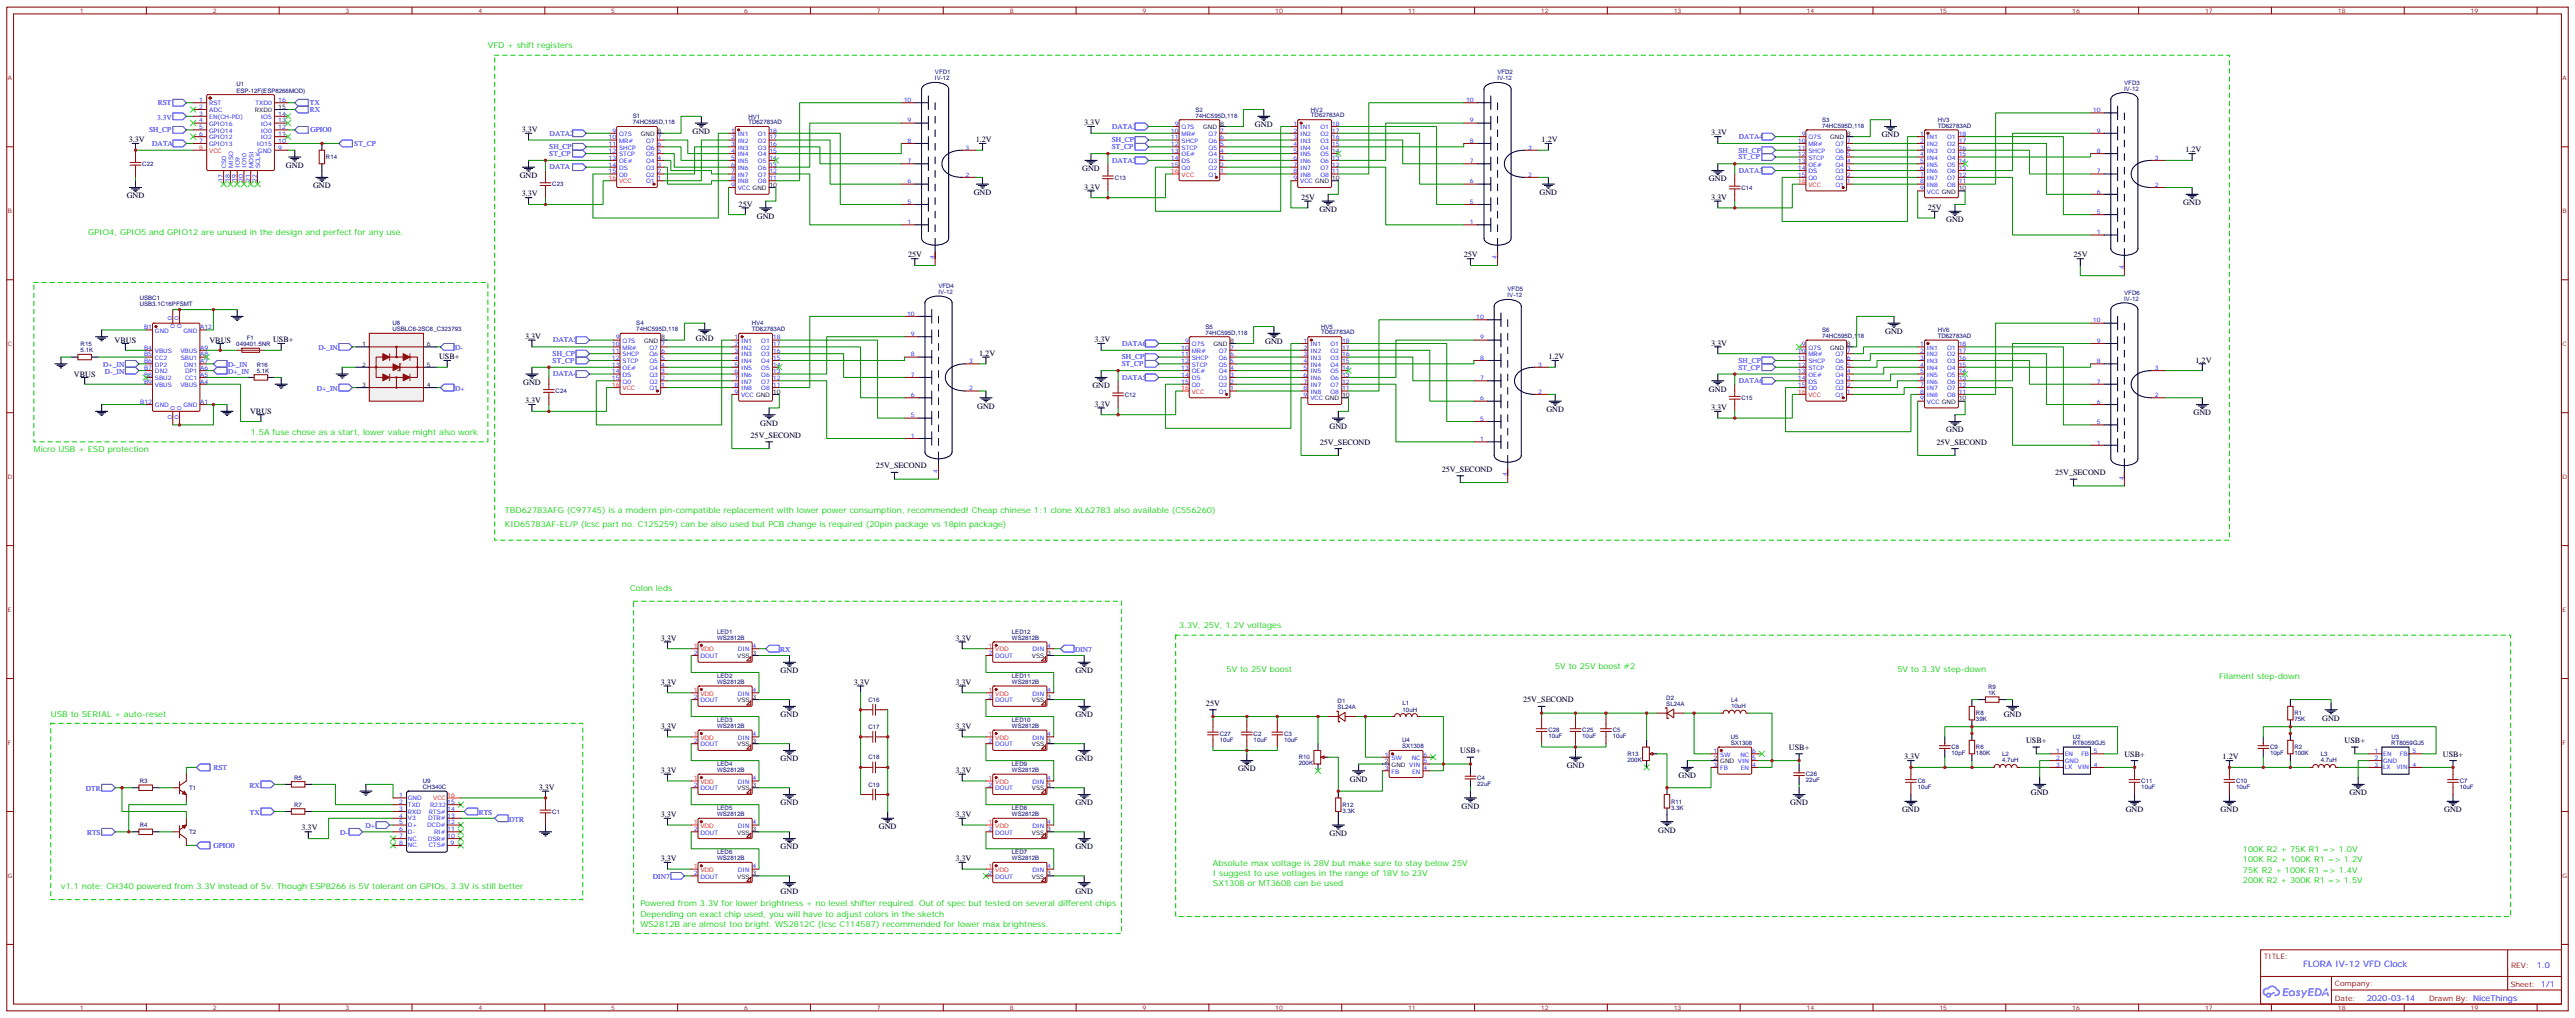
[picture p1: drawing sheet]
<svg xmlns="http://www.w3.org/2000/svg" width="1341mm" height="530mm" viewBox="0 0 1341 530" stroke-linecap="round" stroke-linejoin="round" font-family="sans-serif">
<defs><g id="words">
<text font-size="4.6" fill="#00f" x="1199" y="503">FLORA IV-12 VFD Clock</text>
<g font-size="4.2" fill="#0c0">
<text x="254" y="25">VFD + shift registers</text>
<text x="46" y="122">GPIO4, GPIO5 and GPIO12 are unused in the design and perfect for any use.</text>
<text x="131" y="226">1.5A fuse chose as a start, lower value might also work</text>
<text x="18" y="235">Micro USB + ESD protection</text>
<text x="263" y="267">TBD62783AFG (C97745) is a modern pin-compatible replacement with lower power consumption, recommended! Cheap chinese 1:1 clone XL62783 also available (C556260)</text>
<text x="263" y="274">KID65783AF-EL/P (lcsc part no. C125259) can be also used but PCB change is required (20pin package vs 18pin package)</text>
<text x="328" y="307">Colon leds</text>
<text x="614" y="327">3.3V, 25V, 1.2V voltages</text>
<text x="639" y="350">5V to 25V boost</text>
<text x="810" y="348">5V to 25V boost #2</text>
<text x="988" y="350">5V to 3.3V step-down</text>
<text x="1155" y="353">Filament step-down</text>
<text x="26" y="373">USB to SERIAL + auto-reset</text>
<text x="1168" y="443">100K R2 + 75K R1 =&gt; 1.0V</text>
<text x="1168" y="449">100K R2 + 100K R1 =&gt; 1.2V</text>
<text x="631" y="450">Absolute max voltage is 28V but make sure to stay below 25V</text>
<text x="631" y="456">I suggest to use votlages in the range of 18V to 23V</text>
<text x="1168" y="454">75K R2 + 100K R1 =&gt; 1.4V</text>
<text x="631" y="461">SX1308 or MT3608 can be used</text>
<text x="1168" y="459">200K R2 + 300K R1 =&gt; 1.5V</text>
<text x="32" y="463">v1.1 note: CH340 powered from 3.3V instead of 5v. Though ESP8266 is 5V tolerant on GPIOs, 3.3V is still better</text>
<text x="333" y="471">Powered from 3.3V for lower brightness + no level shifter required. Out of spec but tested on several different chips</text>
<text x="333" y="477">Depending on exact chip used, you will have to adjust colors in the sketch</text>
<text x="333" y="482">WS2812B are almost too bright. WS2812C (lcsc C114587) recommended for lower max brightness.</text>
</g>
<g font-size="4.2">
<text x="564" y="65">3.3V</text>
<text x="272" y="69">3.3V</text>
<text x="361" y="70">GND</text>
<text x="653" y="66">GND</text>
<text x="891" y="70">3.3V</text>
<text x="980" y="71">GND</text>
<text x="67" y="74">3.3V</text>
<text x="508" y="74">1.2V</text>
<text x="803" y="74">1.2V</text>
<text x="1138" y="79">1.2V</text>
<text x="149" y="87">GND</text>
<text x="563" y="89">GND</text>
<text x="271" y="93">GND</text>
<text x="890" y="94">GND</text>
<text x="163" y="98">GND</text>
<text x="507" y="101">GND</text>
<text x="564" y="99">3.3V</text>
<text x="802" y="101">GND</text>
<text x="66" y="103">GND</text>
<text x="272" y="102">3.3V</text>
<text x="385" y="107">25V</text>
<text x="677" y="104">25V</text>
<text x="891" y="104">3.3V</text>
<text x="1137" y="107">GND</text>
<text x="394" y="114">GND</text>
<text x="687" y="110">GND</text>
<text x="1004" y="109">25V</text>
<text x="1013" y="116">GND</text>
<text x="473" y="134">25V</text>
<text x="762" y="134">25V</text>
<text x="1080" y="134">25V</text>
<text x="981" y="174">GND</text>
<text x="60" y="178">VBUS</text>
<text x="109" y="178">VBUS</text>
<text x="142" y="178">USB+</text>
<text x="273" y="176">3.3V</text>
<text x="362" y="177">GND</text>
<text x="570" y="178">3.3V</text>
<text x="659" y="179">GND</text>
<text x="891" y="180">3.3V</text>
<text x="510" y="185">1.2V</text>
<text x="229" y="187">USB+</text>
<text x="806" y="187">1.2V</text>
<text x="1143" y="189">1.2V</text>
<text x="38" y="196">VBUS</text>
<text x="272" y="200">GND</text>
<text x="569" y="202">GND</text>
<text x="890" y="204">GND</text>
<text x="273" y="210">3.3V</text>
<text x="130" y="215">VBUS</text>
<text x="509" y="213">GND</text>
<text x="570" y="211">3.3V</text>
<text x="805" y="214">GND</text>
<text x="891" y="213">3.3V</text>
<text x="396" y="221">GND</text>
<text x="1142" y="216">GND</text>
<text x="391" y="228">25V_SECOND</text>
<text x="692" y="223">GND</text>
<text x="1013" y="225">GND</text>
<text x="687" y="231">25V_SECOND</text>
<text x="1008" y="231">25V_SECOND</text>
<text x="456" y="244">25V_SECOND</text>
<text x="751" y="245">25V_SECOND</text>
<text x="1070" y="247">25V_SECOND</text>
<text x="344" y="333">3.3V</text>
<text x="497" y="333">3.3V</text>
<text x="406" y="350">GND</text>
<text x="560" y="350">GND</text>
<text x="344" y="356">3.3V</text>
<text x="444" y="356">3.3V</text>
<text x="497" y="356">3.3V</text>
<text x="793" y="365">25V_SECOND</text>
<text x="628" y="367">25V</text>
<text x="406" y="373">GND</text>
<text x="560" y="373">GND</text>
<text x="1043" y="373">GND</text>
<text x="1209" y="375">GND</text>
<text x="344" y="379">3.3V</text>
<text x="497" y="379">3.3V</text>
<text x="1055" y="386">USB+</text>
<text x="1221" y="386">USB+</text>
<text x="406" y="396">GND</text>
<text x="560" y="396">GND</text>
<text x="760" y="392">USB+</text>
<text x="931" y="390">USB+</text>
<text x="991" y="395">3.3V</text>
<text x="1106" y="394">USB+</text>
<text x="1157" y="395">1.2V</text>
<text x="1272" y="394">USB+</text>
<text x="344" y="402">3.3V</text>
<text x="497" y="402">3.3V</text>
<text x="645" y="401">GND</text>
<text x="816" y="400">GND</text>
<text x="703" y="407">GND</text>
<text x="874" y="405">GND</text>
<text x="280" y="411">3.3V</text>
<text x="1057" y="414">GND</text>
<text x="1223" y="414">GND</text>
<text x="406" y="419">GND</text>
<text x="560" y="419">GND</text>
<text x="932" y="419">GND</text>
<text x="344" y="425">3.3V</text>
<text x="497" y="425">3.3V</text>
<text x="761" y="421">GND</text>
<text x="990" y="422">GND</text>
<text x="1107" y="422">GND</text>
<text x="1156" y="422">GND</text>
<text x="1272" y="422">GND</text>
<text x="157" y="432">3.3V</text>
<text x="458" y="431">GND</text>
<text x="692" y="435">GND</text>
<text x="863" y="433">GND</text>
<text x="406" y="442">GND</text>
<text x="560" y="442">GND</text>
<text x="344" y="448">3.3V</text>
<text x="497" y="448">3.3V</text>
<text x="406" y="465">GND</text>
<text x="560" y="465">GND</text>
</g>
<g font-size="4.2" fill="#00f">
<text x="1321" y="503">1.0</text>
<text x="1232" y="521">2020-03-14</text>
</g>
<g font-size="3.9" fill="#00f">
<text x="82" y="55">RST</text>
<text x="161" y="58">RX</text>
<text x="161" y="55">TX</text>
<text x="82" y="62">3.3V</text>
<text x="78" y="69">SH_CP</text>
<text x="162" y="69">GPIO0</text>
<text x="286" y="71">DATA2</text>
<text x="579" y="67">DATA3</text>
<text x="79" y="76">DATA</text>
<text x="184" y="76">ST_CP</text>
<text x="286" y="78">SH_CP</text>
<text x="579" y="78">ST_CP</text>
<text x="579" y="74">SH_CP</text>
<text x="905" y="72">DATA4</text>
<text x="286" y="81">ST_CP</text>
<text x="905" y="83">ST_CP</text>
<text x="905" y="79">SH_CP</text>
<text x="286" y="88">DATA</text>
<text x="579" y="85">DATA2</text>
<text x="905" y="90">DATA3</text>
<text x="288" y="178">DATA5</text>
<text x="584" y="180">DATA6</text>
<text x="166" y="182">D-_IN</text>
<text x="237" y="182">D-</text>
<text x="288" y="185">SH_CP</text>
<text x="54" y="191">D+_IN</text>
<text x="119" y="191">D-_IN</text>
<text x="288" y="189">ST_CP</text>
<text x="584" y="190">ST_CP</text>
<text x="584" y="187">SH_CP</text>
<text x="905" y="189">SH_CP</text>
<text x="55" y="195">D-_IN</text>
<text x="119" y="195">D+_IN</text>
<text x="288" y="196">DATA4</text>
<text x="584" y="198">DATA5</text>
<text x="905" y="192">ST_CP</text>
<text x="165" y="203">D+_IN</text>
<text x="237" y="203">D+</text>
<text x="905" y="199">DATA6</text>
<text x="406" y="339">RX</text>
<text x="560" y="339">DIN7</text>
<text x="111" y="400">RST</text>
<text x="45" y="412">DTR</text>
<text x="130" y="410">RX</text>
<text x="130" y="424">TX</text>
<text x="249" y="424">RTS</text>
<text x="190" y="431">D+</text>
<text x="265" y="427">DTR</text>
<text x="45" y="434">RTS</text>
<text x="177" y="434">D-</text>
<text x="111" y="441">GPIO0</text>
<text x="340" y="457">DIN7</text>
</g>
<g font-size="3.9" fill="#800">
<text x="1179" y="499">TITLE:</text>
<text x="1307" y="503">REV:</text>
<text x="1216" y="513">Company:</text>
<text x="1307" y="513">Sheet: 1/1</text>
<text x="1216" y="521">Date:</text>
<text x="1265" y="521">Drawn By: NiceThings</text>
</g>
<g font-size="3.2" fill="#800">
<text x="42" y="7">1</text>
<text x="111" y="7">2</text>
<text x="180" y="7">3</text>
<text x="249" y="7">4</text>
<text x="318" y="7">5</text>
<text x="387" y="7">6</text>
<text x="456" y="7">7</text>
<text x="526" y="7">8</text>
<text x="595" y="7">9</text>
<text x="664" y="7">10</text>
<text x="733" y="7">11</text>
<text x="802" y="7">12</text>
<text x="871" y="7">13</text>
<text x="941" y="7">14</text>
<text x="1010" y="7">15</text>
<text x="1079" y="7">16</text>
<text x="1148" y="7">17</text>
<text x="1217" y="7">18</text>
<text x="1286" y="7">19</text>
<text x="4" y="42">A</text>
<text x="1334" y="42">A</text>
<text x="4" y="111">B</text>
<text x="1334" y="111">B</text>
<text x="4" y="180">C</text>
<text x="1334" y="180">C</text>
<text x="4" y="249">D</text>
<text x="1334" y="249">D</text>
<text x="4" y="318">E</text>
<text x="1334" y="318">E</text>
<text x="4" y="388">F</text>
<text x="1334" y="388">F</text>
<text x="4" y="457">G</text>
<text x="1334" y="457">G</text>
<text x="42" y="525">1</text>
<text x="111" y="525">2</text>
<text x="180" y="525">3</text>
<text x="249" y="525">4</text>
<text x="318" y="525">5</text>
<text x="387" y="525">6</text>
<text x="456" y="525">7</text>
<text x="526" y="525">8</text>
<text x="595" y="525">9</text>
<text x="664" y="525">10</text>
<text x="733" y="525">11</text>
<text x="802" y="525">12</text>
<text x="871" y="525">13</text>
<text x="941" y="525">14</text>
<text x="1010" y="525">15</text>
<text x="1079" y="525">16</text>
<text x="1148" y="525">17</text>
<text x="1217" y="525">18</text>
<text x="1286" y="525">19</text>
</g>
<g font-size="3.2" fill="#000080">
<text x="487" y="42">IV-12</text>
<text x="487" y="39">VFD1</text>
<text x="780" y="42">IV-12</text>
<text x="780" y="39">VFD2</text>
<text x="123" y="45">U1</text>
<text x="1106" y="47">IV-12</text>
<text x="1106" y="44">VFD3</text>
<text x="123" y="48">ESP-12F(ESP8266MOD)</text>
<text x="622" y="58">S2</text>
<text x="682" y="58">HV2</text>
<text x="330" y="65">74HC595D,118</text>
<text x="330" y="62">S1</text>
<text x="390" y="65">TD62783AD</text>
<text x="390" y="62">HV1</text>
<text x="622" y="61">74HC595D,118</text>
<text x="682" y="61">TD62783AD</text>
<text x="949" y="63">S3</text>
<text x="1009" y="63">HV3</text>
<text x="949" y="66">74HC595D,118</text>
<text x="1009" y="66">TD62783AD</text>
<text x="170" y="83">R14</text>
<text x="74" y="86">C22</text>
<text x="580" y="93">C13</text>
<text x="288" y="97">C23</text>
<text x="907" y="99">C14</text>
<text x="489" y="150">VFD4</text>
<text x="489" y="153">IV-12</text>
<text x="785" y="155">IV-12</text>
<text x="785" y="152">VFD5</text>
<text x="1106" y="153">VFD6</text>
<text x="73" y="159">USB3.1C16PFSMT</text>
<text x="73" y="156">USBC1</text>
<text x="1106" y="156">IV-12</text>
<text x="204" y="172">USBLC6-2SC6_C323793</text>
<text x="204" y="169">U8</text>
<text x="331" y="172">74HC595D,118</text>
<text x="331" y="169">S4</text>
<text x="391" y="172">TD62783AD</text>
<text x="391" y="169">HV4</text>
<text x="628" y="171">S5</text>
<text x="688" y="174">TD62783AD</text>
<text x="688" y="171">HV5</text>
<text x="949" y="173">S6</text>
<text x="1009" y="173">HV6</text>
<text x="123" y="180">049401.5NR</text>
<text x="128" y="177">F1</text>
<text x="628" y="174">74HC595D,118</text>
<text x="949" y="176">74HC595D,118</text>
<text x="1009" y="176">TD62783AD</text>
<text x="42" y="183">5.1K</text>
<text x="42" y="180">R15</text>
<text x="134" y="191">R16</text>
<text x="134" y="194">5.1K</text>
<text x="289" y="205">C24</text>
<text x="586" y="206">C12</text>
<text x="907" y="208">C15</text>
<text x="373" y="330">LED1</text>
<text x="527" y="330">LED12</text>
<text x="373" y="333">WS2812B</text>
<text x="527" y="333">WS2812B</text>
<text x="373" y="353">LED2</text>
<text x="527" y="353">LED11</text>
<text x="373" y="356">WS2812B</text>
<text x="527" y="356">WS2812B</text>
<text x="1035" y="358">R9</text>
<text x="452" y="365">C16</text>
<text x="696" y="366">D1</text>
<text x="867" y="364">D2</text>
<text x="901" y="365">L4</text>
<text x="1035" y="361">1K</text>
<text x="696" y="369">SL24A</text>
<text x="730" y="370">10uH</text>
<text x="730" y="367">L1</text>
<text x="867" y="367">SL24A</text>
<text x="901" y="368">10uH</text>
<text x="373" y="375">LED3</text>
<text x="527" y="375">LED10</text>
<text x="1029" y="375">39K</text>
<text x="1029" y="372">R8</text>
<text x="1195" y="375">75K</text>
<text x="1195" y="372">R1</text>
<text x="373" y="379">WS2812B</text>
<text x="452" y="379">C17</text>
<text x="527" y="379">WS2812B</text>
<text x="635" y="383">C27</text>
<text x="653" y="383">C2</text>
<text x="669" y="383">C3</text>
<text x="806" y="381">C28</text>
<text x="824" y="381">C25</text>
<text x="840" y="381">C5</text>
<text x="635" y="386">10uF</text>
<text x="653" y="386">10uF</text>
<text x="669" y="386">10uF</text>
<text x="730" y="389">SX1308</text>
<text x="730" y="386">U4</text>
<text x="806" y="384">10uF</text>
<text x="824" y="384">10uF</text>
<text x="840" y="384">10uF</text>
<text x="901" y="387">SX1308</text>
<text x="901" y="384">U5</text>
<text x="1016" y="390">C8</text>
<text x="1029" y="390">R6</text>
<text x="1079" y="387">RT8059GJ5</text>
<text x="1079" y="384">U2</text>
<text x="1182" y="390">C9</text>
<text x="1195" y="390">R2</text>
<text x="1245" y="387">RT8059GJ5</text>
<text x="1245" y="384">U3</text>
<text x="452" y="395">C18</text>
<text x="676" y="395">R10</text>
<text x="847" y="393">R13</text>
<text x="1016" y="393">10pF</text>
<text x="1029" y="393">180K</text>
<text x="1042" y="393">L2</text>
<text x="1182" y="393">10pF</text>
<text x="1195" y="393">100K</text>
<text x="1208" y="393">L3</text>
<text x="373" y="402">WS2812B</text>
<text x="373" y="398">LED4</text>
<text x="527" y="402">WS2812B</text>
<text x="527" y="398">LED9</text>
<text x="676" y="398">200K</text>
<text x="847" y="396">200K</text>
<text x="1042" y="397">4.7uH</text>
<text x="1208" y="397">4.7uH</text>
<text x="73" y="407">R3</text>
<text x="153" y="406">R5</text>
<text x="220" y="407">U9</text>
<text x="769" y="406">C4</text>
<text x="940" y="407">22uF</text>
<text x="940" y="404">C26</text>
<text x="998" y="407">C6</text>
<text x="1115" y="407">C11</text>
<text x="1164" y="407">C10</text>
<text x="1281" y="407">C7</text>
<text x="98" y="411">T1</text>
<text x="220" y="410">CH340C</text>
<text x="452" y="409">C19</text>
<text x="769" y="409">22uF</text>
<text x="998" y="411">10uF</text>
<text x="1115" y="411">10uF</text>
<text x="1164" y="411">10uF</text>
<text x="1281" y="411">10uF</text>
<text x="153" y="420">R7</text>
<text x="699" y="420">R12</text>
<text x="870" y="418">R11</text>
<text x="288" y="423">C1</text>
<text x="373" y="424">WS2812B</text>
<text x="373" y="421">LED5</text>
<text x="527" y="424">WS2812B</text>
<text x="527" y="421">LED8</text>
<text x="699" y="423">3.3K</text>
<text x="870" y="421">3.3K</text>
<text x="73" y="430">R4</text>
<text x="98" y="434">T2</text>
<text x="373" y="447">WS2812B</text>
<text x="373" y="444">LED6</text>
<text x="527" y="447">WS2812B</text>
<text x="527" y="444">LED7</text>
</g>
<g font-size="3.2" fill="#00f">
<text x="104" y="53">1</text>
<text x="145" y="53">16</text>
<text x="470" y="53">10</text>
<text x="763" y="53">10</text>
<text x="104" y="57">2</text>
<text x="109" y="55">RST</text>
<text x="109" y="58">ADC</text>
<text x="133" y="55">TXD0</text>
<text x="1090" y="58">10</text>
<text x="104" y="60">3</text>
<text x="104" y="64">4</text>
<text x="109" y="62">EN(CH-PD)</text>
<text x="109" y="65">GPIO16</text>
<text x="136" y="65">IO4</text>
<text x="136" y="62">IO5</text>
<text x="145" y="64">13</text>
<text x="145" y="60">14</text>
<text x="472" y="64">9</text>
<text x="612" y="65">9</text>
<text x="673" y="65">1</text>
<text x="693" y="65">18</text>
<text x="765" y="64">9</text>
<text x="104" y="67">5</text>
<text x="104" y="71">6</text>
<text x="109" y="69">GPIO14</text>
<text x="136" y="69">IO0</text>
<text x="145" y="71">11</text>
<text x="145" y="67">12</text>
<text x="319" y="69">9</text>
<text x="322" y="71">Q7S</text>
<text x="381" y="69">1</text>
<text x="384" y="71">IN1</text>
<text x="395" y="71">O1</text>
<text x="401" y="69">18</text>
<text x="610" y="69">10</text>
<text x="615" y="67">Q7S</text>
<text x="615" y="71">MR#</text>
<text x="629" y="71">Q7</text>
<text x="635" y="69">7</text>
<text x="673" y="69">2</text>
<text x="677" y="67">IN1</text>
<text x="677" y="71">IN2</text>
<text x="687" y="71">O2</text>
<text x="687" y="67">O1</text>
<text x="693" y="69">17</text>
<text x="938" y="71">9</text>
<text x="1000" y="71">1</text>
<text x="1020" y="71">18</text>
<text x="1092" y="69">9</text>
<text x="104" y="74">7</text>
<text x="109" y="72">GPIO12</text>
<text x="109" y="76">GPIO13</text>
<text x="134" y="76">IO15</text>
<text x="136" y="72">IO2</text>
<text x="145" y="78">9</text>
<text x="145" y="74">10</text>
<text x="317" y="72">10</text>
<text x="317" y="76">11</text>
<text x="322" y="74">MR#</text>
<text x="322" y="78">SHCP</text>
<text x="336" y="78">Q6</text>
<text x="336" y="74">Q7</text>
<text x="342" y="76">6</text>
<text x="342" y="72">7</text>
<text x="381" y="72">2</text>
<text x="381" y="76">3</text>
<text x="384" y="74">IN2</text>
<text x="384" y="78">IN3</text>
<text x="395" y="78">O3</text>
<text x="395" y="74">O2</text>
<text x="401" y="76">16</text>
<text x="401" y="72">17</text>
<text x="472" y="74">8</text>
<text x="503" y="78">3</text>
<text x="610" y="72">11</text>
<text x="610" y="76">12</text>
<text x="615" y="74">SHCP</text>
<text x="615" y="78">STCP</text>
<text x="629" y="78">Q5</text>
<text x="629" y="74">Q6</text>
<text x="635" y="76">5</text>
<text x="635" y="72">6</text>
<text x="673" y="72">3</text>
<text x="673" y="76">4</text>
<text x="677" y="74">IN3</text>
<text x="677" y="78">IN4</text>
<text x="687" y="78">O4</text>
<text x="687" y="74">O3</text>
<text x="693" y="76">15</text>
<text x="693" y="72">16</text>
<text x="765" y="74">8</text>
<text x="796" y="78">3</text>
<text x="936" y="74">10</text>
<text x="936" y="78">11</text>
<text x="941" y="72">Q7S</text>
<text x="941" y="76">MR#</text>
<text x="955" y="76">Q7</text>
<text x="961" y="78">6</text>
<text x="961" y="74">7</text>
<text x="1000" y="74">2</text>
<text x="1000" y="78">3</text>
<text x="1003" y="72">IN1</text>
<text x="1003" y="76">IN2</text>
<text x="1014" y="76">O2</text>
<text x="1014" y="72">O1</text>
<text x="1020" y="78">16</text>
<text x="1020" y="74">17</text>
<text x="134" y="80">GND</text>
<text x="317" y="80">12</text>
<text x="317" y="83">13</text>
<text x="322" y="81">STCP</text>
<text x="336" y="81">Q5</text>
<text x="342" y="83">4</text>
<text x="342" y="80">5</text>
<text x="381" y="80">4</text>
<text x="381" y="83">5</text>
<text x="384" y="81">IN4</text>
<text x="395" y="81">O4</text>
<text x="401" y="83">14</text>
<text x="401" y="80">15</text>
<text x="610" y="80">13</text>
<text x="610" y="83">14</text>
<text x="615" y="81">OE#</text>
<text x="629" y="81">Q4</text>
<text x="635" y="83">3</text>
<text x="635" y="80">4</text>
<text x="673" y="80">5</text>
<text x="673" y="83">6</text>
<text x="677" y="81">IN5</text>
<text x="687" y="81">O5</text>
<text x="693" y="83">13</text>
<text x="693" y="80">14</text>
<text x="936" y="81">12</text>
<text x="941" y="80">SHCP</text>
<text x="941" y="83">STCP</text>
<text x="955" y="83">Q5</text>
<text x="955" y="80">Q6</text>
<text x="961" y="81">5</text>
<text x="1000" y="81">4</text>
<text x="1003" y="80">IN3</text>
<text x="1003" y="83">IN4</text>
<text x="1014" y="83">O4</text>
<text x="1014" y="80">O3</text>
<text x="1020" y="81">15</text>
<text x="1092" y="80">8</text>
<text x="1122" y="83">3</text>
<text x="118" y="87" transform="rotate(-90 118 87)">CS0</text>
<text x="121" y="87" transform="rotate(-90 121 87)">MISO</text>
<text x="125" y="87" transform="rotate(-90 125 87)">IO9</text>
<text x="128" y="87" transform="rotate(-90 128 87)">IO10</text>
<text x="132" y="87" transform="rotate(-90 132 87)">MOSI</text>
<text x="135" y="87" transform="rotate(-90 135 87)">SCLK</text>
<text x="317" y="87">14</text>
<text x="322" y="85">OE#</text>
<text x="322" y="88">DS</text>
<text x="336" y="88">Q3</text>
<text x="336" y="85">Q4</text>
<text x="342" y="87">3</text>
<text x="381" y="87">6</text>
<text x="384" y="85">IN5</text>
<text x="384" y="88">IN6</text>
<text x="395" y="88">O6</text>
<text x="395" y="85">O5</text>
<text x="401" y="87">13</text>
<text x="472" y="85">7</text>
<text x="610" y="87">15</text>
<text x="615" y="85">DS</text>
<text x="615" y="88">Q0</text>
<text x="629" y="88">Q2</text>
<text x="629" y="85">Q3</text>
<text x="635" y="87">2</text>
<text x="673" y="87">7</text>
<text x="677" y="85">IN6</text>
<text x="677" y="88">IN7</text>
<text x="687" y="88">O7</text>
<text x="687" y="85">O6</text>
<text x="693" y="87">12</text>
<text x="765" y="85">7</text>
<text x="936" y="85">13</text>
<text x="936" y="88">14</text>
<text x="941" y="87">OE#</text>
<text x="955" y="87">Q4</text>
<text x="961" y="88">3</text>
<text x="961" y="85">4</text>
<text x="1000" y="85">5</text>
<text x="1000" y="88">6</text>
<text x="1003" y="87">IN5</text>
<text x="1014" y="87">O5</text>
<text x="1020" y="88">13</text>
<text x="1020" y="85">14</text>
<text x="116" y="95" transform="rotate(-90 116 95)">17</text>
<text x="120" y="95" transform="rotate(-90 120 95)">18</text>
<text x="123" y="95" transform="rotate(-90 123 95)">19</text>
<text x="127" y="95" transform="rotate(-90 127 95)">20</text>
<text x="130" y="95" transform="rotate(-90 130 95)">21</text>
<text x="134" y="95" transform="rotate(-90 134 95)">22</text>
<text x="317" y="90">15</text>
<text x="322" y="92">Q0</text>
<text x="336" y="95">Q1</text>
<text x="336" y="92">Q2</text>
<text x="342" y="94">1</text>
<text x="342" y="90">2</text>
<text x="381" y="90">7</text>
<text x="381" y="94">8</text>
<text x="384" y="92">IN7</text>
<text x="384" y="95">IN8</text>
<text x="395" y="95">O8</text>
<text x="395" y="92">O7</text>
<text x="401" y="94">11</text>
<text x="401" y="90">12</text>
<text x="472" y="95">6</text>
<text x="503" y="92">2</text>
<text x="629" y="92">Q1</text>
<text x="635" y="90">1</text>
<text x="673" y="90">8</text>
<text x="673" y="94">9</text>
<text x="677" y="92">IN8</text>
<text x="677" y="95">VCC GND</text>
<text x="687" y="92">O8</text>
<text x="693" y="90">11</text>
<text x="765" y="95">6</text>
<text x="796" y="92">2</text>
<text x="936" y="92">15</text>
<text x="941" y="90">DS</text>
<text x="941" y="94">Q0</text>
<text x="955" y="94">Q2</text>
<text x="955" y="90">Q3</text>
<text x="961" y="95">1</text>
<text x="961" y="92">2</text>
<text x="1000" y="92">7</text>
<text x="1000" y="95">8</text>
<text x="1003" y="90">IN6</text>
<text x="1003" y="94">IN7</text>
<text x="1014" y="94">O7</text>
<text x="1014" y="90">O6</text>
<text x="1020" y="95">11</text>
<text x="1020" y="92">12</text>
<text x="1092" y="90">7</text>
<text x="381" y="97">9</text>
<text x="384" y="99">VCC GND</text>
<text x="955" y="97">Q1</text>
<text x="1000" y="99">9</text>
<text x="1003" y="97">IN8</text>
<text x="1003" y="101">VCC GND</text>
<text x="1014" y="97">O8</text>
<text x="1092" y="101">6</text>
<text x="1122" y="97">2</text>
<text x="472" y="106">5</text>
<text x="765" y="106">5</text>
<text x="1092" y="111">5</text>
<text x="472" y="117">1</text>
<text x="765" y="117">1</text>
<text x="1092" y="122">1</text>
<text x="486" y="135" transform="rotate(-90 486 135)">4</text>
<text x="779" y="135" transform="rotate(-90 779 135)">4</text>
<text x="1106" y="140" transform="rotate(-90 1106 140)">4</text>
<text x="90" y="166" transform="rotate(-90 90 166)">0</text>
<text x="93" y="166" transform="rotate(-90 93 166)">0</text>
<text x="472" y="164">10</text>
<text x="769" y="166">10</text>
<text x="1090" y="168">10</text>
<text x="75" y="171">B1</text>
<text x="81" y="173">GND</text>
<text x="91" y="171" transform="rotate(-90 91 171)">0</text>
<text x="95" y="171" transform="rotate(-90 95 171)">0</text>
<text x="95" y="173">GND</text>
<text x="104" y="171">A12</text>
<text x="321" y="177">9</text>
<text x="324" y="178">Q7S</text>
<text x="382" y="177">1</text>
<text x="386" y="178">IN1</text>
<text x="396" y="178">O1</text>
<text x="402" y="177">18</text>
<text x="474" y="175">9</text>
<text x="617" y="178">9</text>
<text x="679" y="178">1</text>
<text x="699" y="178">18</text>
<text x="771" y="177">9</text>
<text x="1092" y="178">9</text>
<text x="75" y="182">B4</text>
<text x="75" y="185">B5</text>
<text x="81" y="184">VBUS</text>
<text x="94" y="184">VBUS</text>
<text x="104" y="185">A8</text>
<text x="104" y="182">A9</text>
<text x="319" y="180">10</text>
<text x="319" y="184">11</text>
<text x="324" y="182">MR#</text>
<text x="324" y="185">SHCP</text>
<text x="338" y="185">Q6</text>
<text x="338" y="182">Q7</text>
<text x="344" y="184">6</text>
<text x="344" y="180">7</text>
<text x="382" y="180">2</text>
<text x="382" y="184">3</text>
<text x="386" y="182">IN2</text>
<text x="386" y="185">IN3</text>
<text x="396" y="185">O3</text>
<text x="396" y="182">O2</text>
<text x="402" y="184">16</text>
<text x="402" y="180">17</text>
<text x="474" y="185">8</text>
<text x="615" y="182">10</text>
<text x="615" y="185">11</text>
<text x="620" y="180">Q7S</text>
<text x="620" y="184">MR#</text>
<text x="634" y="184">Q7</text>
<text x="640" y="185">6</text>
<text x="640" y="182">7</text>
<text x="679" y="182">2</text>
<text x="679" y="185">3</text>
<text x="682" y="180">IN1</text>
<text x="682" y="184">IN2</text>
<text x="693" y="184">O2</text>
<text x="693" y="180">O1</text>
<text x="699" y="185">16</text>
<text x="699" y="182">17</text>
<text x="936" y="184">10</text>
<text x="938" y="180">9</text>
<text x="941" y="182">Q7S</text>
<text x="941" y="185">MR#</text>
<text x="955" y="185">Q7</text>
<text x="961" y="184">7</text>
<text x="1000" y="180">1</text>
<text x="1000" y="184">2</text>
<text x="1003" y="182">IN1</text>
<text x="1003" y="185">IN2</text>
<text x="1014" y="185">O2</text>
<text x="1014" y="182">O1</text>
<text x="1020" y="184">17</text>
<text x="1020" y="180">18</text>
<text x="75" y="189">B6</text>
<text x="81" y="187">CC2</text>
<text x="81" y="191">DP2</text>
<text x="94" y="187">SBU1</text>
<text x="96" y="191">DN1</text>
<text x="104" y="189">A7</text>
<text x="319" y="187">12</text>
<text x="319" y="191">13</text>
<text x="324" y="189">STCP</text>
<text x="338" y="189">Q5</text>
<text x="344" y="191">4</text>
<text x="344" y="187">5</text>
<text x="382" y="187">4</text>
<text x="382" y="191">5</text>
<text x="386" y="189">IN4</text>
<text x="396" y="189">O4</text>
<text x="402" y="191">14</text>
<text x="402" y="187">15</text>
<text x="504" y="189">3</text>
<text x="615" y="189">12</text>
<text x="620" y="187">SHCP</text>
<text x="620" y="191">STCP</text>
<text x="634" y="191">Q5</text>
<text x="634" y="187">Q6</text>
<text x="640" y="189">5</text>
<text x="679" y="189">4</text>
<text x="682" y="187">IN3</text>
<text x="682" y="191">IN4</text>
<text x="693" y="191">O4</text>
<text x="693" y="187">O3</text>
<text x="699" y="189">15</text>
<text x="771" y="187">8</text>
<text x="801" y="191">3</text>
<text x="936" y="187">11</text>
<text x="936" y="191">12</text>
<text x="941" y="189">SHCP</text>
<text x="955" y="189">Q6</text>
<text x="961" y="191">5</text>
<text x="961" y="187">6</text>
<text x="1000" y="187">3</text>
<text x="1000" y="191">4</text>
<text x="1003" y="189">IN3</text>
<text x="1014" y="189">O3</text>
<text x="1020" y="191">15</text>
<text x="1020" y="187">16</text>
<text x="1092" y="189">8</text>
<text x="75" y="192">B7</text>
<text x="75" y="196">B8</text>
<text x="81" y="194">DN2</text>
<text x="81" y="198">SBU2</text>
<text x="96" y="198">CC1</text>
<text x="96" y="194">DP1</text>
<text x="104" y="196">A5</text>
<text x="104" y="192">A6</text>
<text x="319" y="194">14</text>
<text x="319" y="198">15</text>
<text x="324" y="192">OE#</text>
<text x="324" y="196">DS</text>
<text x="338" y="196">Q3</text>
<text x="338" y="192">Q4</text>
<text x="344" y="198">2</text>
<text x="344" y="194">3</text>
<text x="382" y="194">6</text>
<text x="382" y="198">7</text>
<text x="386" y="192">IN5</text>
<text x="386" y="196">IN6</text>
<text x="396" y="196">O6</text>
<text x="396" y="192">O5</text>
<text x="402" y="198">12</text>
<text x="402" y="194">13</text>
<text x="474" y="196">7</text>
<text x="615" y="192">13</text>
<text x="615" y="196">14</text>
<text x="620" y="194">OE#</text>
<text x="620" y="198">DS</text>
<text x="634" y="198">Q3</text>
<text x="634" y="194">Q4</text>
<text x="640" y="196">3</text>
<text x="640" y="192">4</text>
<text x="679" y="192">5</text>
<text x="679" y="196">6</text>
<text x="682" y="194">IN5</text>
<text x="682" y="198">IN6</text>
<text x="693" y="198">O6</text>
<text x="693" y="194">O5</text>
<text x="699" y="196">13</text>
<text x="699" y="192">14</text>
<text x="771" y="198">7</text>
<text x="936" y="194">13</text>
<text x="936" y="198">14</text>
<text x="941" y="192">STCP</text>
<text x="941" y="196">OE#</text>
<text x="955" y="196">Q4</text>
<text x="955" y="192">Q5</text>
<text x="961" y="198">3</text>
<text x="961" y="194">4</text>
<text x="1000" y="194">5</text>
<text x="1000" y="198">6</text>
<text x="1003" y="192">IN4</text>
<text x="1003" y="196">IN5</text>
<text x="1014" y="196">O5</text>
<text x="1014" y="192">O4</text>
<text x="1020" y="198">13</text>
<text x="1020" y="194">14</text>
<text x="1122" y="192">3</text>
<text x="75" y="199">B9</text>
<text x="81" y="201">VBUS</text>
<text x="94" y="201">VBUS</text>
<text x="104" y="199">A4</text>
<text x="324" y="199">Q0</text>
<text x="338" y="203">Q1</text>
<text x="338" y="199">Q2</text>
<text x="344" y="201">1</text>
<text x="382" y="201">8</text>
<text x="386" y="199">IN7</text>
<text x="386" y="203">IN8</text>
<text x="396" y="203">O8</text>
<text x="396" y="199">O7</text>
<text x="402" y="201">11</text>
<text x="504" y="203">2</text>
<text x="615" y="199">15</text>
<text x="620" y="201">Q0</text>
<text x="634" y="201">Q2</text>
<text x="640" y="203">1</text>
<text x="640" y="199">2</text>
<text x="679" y="199">7</text>
<text x="679" y="203">8</text>
<text x="682" y="201">IN7</text>
<text x="693" y="201">O7</text>
<text x="699" y="203">11</text>
<text x="699" y="199">12</text>
<text x="936" y="201">15</text>
<text x="941" y="199">DS</text>
<text x="941" y="203">Q0</text>
<text x="955" y="203">Q2</text>
<text x="955" y="199">Q3</text>
<text x="961" y="201">2</text>
<text x="1000" y="201">7</text>
<text x="1003" y="199">IN6</text>
<text x="1003" y="203">IN7</text>
<text x="1014" y="203">O7</text>
<text x="1014" y="199">O6</text>
<text x="1020" y="201">12</text>
<text x="1092" y="199">7</text>
<text x="382" y="205">9</text>
<text x="386" y="207">VCC GND</text>
<text x="474" y="207">6</text>
<text x="634" y="205">Q1</text>
<text x="679" y="207">9</text>
<text x="682" y="205">IN8</text>
<text x="682" y="208">VCC GND</text>
<text x="693" y="205">O8</text>
<text x="771" y="208">6</text>
<text x="801" y="205">2</text>
<text x="955" y="207">Q1</text>
<text x="961" y="205">1</text>
<text x="1000" y="205">8</text>
<text x="1000" y="208">9</text>
<text x="1003" y="207">IN8</text>
<text x="1014" y="207">O8</text>
<text x="1020" y="205">11</text>
<text x="1122" y="207">2</text>
<text x="73" y="210">B12</text>
<text x="81" y="212">GND</text>
<text x="91" y="213" transform="rotate(-90 91 213)">0</text>
<text x="95" y="213" transform="rotate(-90 95 213)">0</text>
<text x="95" y="212">GND</text>
<text x="104" y="210">A1</text>
<text x="1003" y="210">VCC GND</text>
<text x="1092" y="210">6</text>
<text x="90" y="218" transform="rotate(-90 90 218)">0</text>
<text x="93" y="218" transform="rotate(-90 93 218)">0</text>
<text x="474" y="217">5</text>
<text x="771" y="219">5</text>
<text x="1092" y="221">5</text>
<text x="474" y="228">1</text>
<text x="771" y="229">1</text>
<text x="1092" y="231">1</text>
<text x="488" y="246" transform="rotate(-90 488 246)">4</text>
<text x="785" y="248" transform="rotate(-90 785 248)">4</text>
<text x="1106" y="249" transform="rotate(-90 1106 249)">4</text>
<text x="361" y="341">2</text>
<text x="384" y="339">DIN</text>
<text x="392" y="337">4</text>
<text x="515" y="341">2</text>
<text x="538" y="339">DIN</text>
<text x="545" y="337">4</text>
<text x="365" y="342">DOUT</text>
<text x="518" y="342">DOUT</text>
<text x="361" y="364">2</text>
<text x="365" y="365">DOUT</text>
<text x="384" y="362">DIN</text>
<text x="392" y="360">4</text>
<text x="515" y="364">2</text>
<text x="518" y="365">DOUT</text>
<text x="538" y="362">DIN</text>
<text x="545" y="360">4</text>
<text x="392" y="383">4</text>
<text x="545" y="383">4</text>
<text x="361" y="386">2</text>
<text x="365" y="388">DOUT</text>
<text x="384" y="385">DIN</text>
<text x="515" y="386">2</text>
<text x="518" y="388">DOUT</text>
<text x="538" y="385">DIN</text>
<text x="721" y="394">1</text>
<text x="724" y="395">SW</text>
<text x="735" y="395">NC</text>
<text x="741" y="394">6</text>
<text x="892" y="392">1</text>
<text x="896" y="394">SW</text>
<text x="906" y="394">NC</text>
<text x="912" y="395">5</text>
<text x="912" y="392">6</text>
<text x="1070" y="392">1</text>
<text x="1070" y="395">2</text>
<text x="1075" y="393">EN</text>
<text x="1084" y="393">FB</text>
<text x="1090" y="392">5</text>
<text x="1236" y="392">1</text>
<text x="1236" y="395">2</text>
<text x="1241" y="393">EN</text>
<text x="1249" y="393">FB</text>
<text x="1256" y="392">5</text>
<text x="721" y="401">3</text>
<text x="741" y="401">4</text>
<text x="741" y="397">5</text>
<text x="892" y="399">3</text>
<text x="896" y="401">FB</text>
<text x="906" y="401">EN</text>
<text x="912" y="399">4</text>
<text x="1070" y="399">3</text>
<text x="1075" y="397">GND</text>
<text x="1075" y="400">LX</text>
<text x="1082" y="400">VIN</text>
<text x="1090" y="399">4</text>
<text x="1236" y="399">3</text>
<text x="1241" y="397">GND</text>
<text x="1241" y="400">LX</text>
<text x="1248" y="400">VIN</text>
<text x="1256" y="399">4</text>
<text x="384" y="408">DIN</text>
<text x="392" y="406">4</text>
<text x="538" y="408">DIN</text>
<text x="545" y="406">4</text>
<text x="724" y="402">FB</text>
<text x="735" y="402">EN</text>
<text x="361" y="409">2</text>
<text x="365" y="411">DOUT</text>
<text x="515" y="409">2</text>
<text x="518" y="411">DOUT</text>
<text x="208" y="418">2</text>
<text x="208" y="415">1</text>
<text x="212" y="420">TXD</text>
<text x="212" y="416">GND</text>
<text x="224" y="420">R232</text>
<text x="233" y="418">15</text>
<text x="208" y="425">4</text>
<text x="208" y="422">3</text>
<text x="212" y="423">RXD</text>
<text x="223" y="423">RTS#</text>
<text x="233" y="422">14</text>
<text x="233" y="425">13</text>
<text x="208" y="429">5</text>
<text x="212" y="430">D+</text>
<text x="212" y="427">V3</text>
<text x="222" y="430">DCD#</text>
<text x="223" y="427">DTR#</text>
<text x="233" y="429">12</text>
<text x="384" y="431">DIN</text>
<text x="392" y="429">4</text>
<text x="538" y="431">DIN</text>
<text x="545" y="429">4</text>
<text x="208" y="436">7</text>
<text x="208" y="432">6</text>
<text x="212" y="437">NC.</text>
<text x="212" y="434">D-</text>
<text x="223" y="437">DSR#</text>
<text x="226" y="434">RI#</text>
<text x="233" y="432">11</text>
<text x="233" y="436">10</text>
<text x="361" y="432">2</text>
<text x="365" y="434">DOUT</text>
<text x="515" y="432">2</text>
<text x="518" y="434">DOUT</text>
<text x="208" y="439">8</text>
<text x="212" y="441">NC.</text>
<text x="223" y="441">CTS#</text>
<text x="235" y="439">9</text>
<text x="361" y="455">2</text>
<text x="384" y="453">DIN</text>
<text x="392" y="452">4</text>
<text x="515" y="455">2</text>
<text x="538" y="453">DIN</text>
<text x="545" y="452">4</text>
<text x="365" y="457">DOUT</text>
<text x="518" y="457">DOUT</text>
</g>
<g font-size="3.2">
<text x="133" y="58">RXD0</text>
<text x="145" y="57">15</text>
<text x="635" y="65">8</text>
<text x="334" y="71">GND</text>
<text x="342" y="69">8</text>
<text x="626" y="67">GND</text>
<text x="961" y="71">8</text>
<text x="953" y="72">GND</text>
<text x="693" y="94">10</text>
<text x="401" y="97">10</text>
<text x="1020" y="99">10</text>
<text x="335" y="178">GND</text>
<text x="344" y="177">8</text>
<text x="640" y="178">8</text>
<text x="188" y="180">1</text>
<text x="222" y="180">6</text>
<text x="632" y="180">GND</text>
<text x="953" y="182">GND</text>
<text x="961" y="180">8</text>
<text x="188" y="191">2</text>
<text x="222" y="191">5</text>
<text x="188" y="201">3</text>
<text x="222" y="201">4</text>
<text x="402" y="205">10</text>
<text x="699" y="207">10</text>
<text x="1020" y="208">10</text>
<text x="392" y="341">3</text>
<text x="545" y="341">3</text>
<text x="384" y="342">VSS</text>
<text x="537" y="342">VSS</text>
<text x="384" y="365">VSS</text>
<text x="392" y="364">3</text>
<text x="537" y="365">VSS</text>
<text x="545" y="364">3</text>
<text x="384" y="388">VSS</text>
<text x="392" y="386">3</text>
<text x="537" y="388">VSS</text>
<text x="545" y="386">3</text>
<text x="892" y="395">2</text>
<text x="721" y="397">2</text>
<text x="724" y="399">GND VIN</text>
<text x="896" y="397">GND VIN</text>
<text x="384" y="411">VSS</text>
<text x="392" y="409">3</text>
<text x="537" y="411">VSS</text>
<text x="545" y="409">3</text>
<text x="384" y="434">VSS</text>
<text x="392" y="432">3</text>
<text x="537" y="434">VSS</text>
<text x="545" y="432">3</text>
<text x="392" y="455">3</text>
<text x="545" y="455">3</text>
<text x="384" y="457">VSS</text>
<text x="537" y="457">VSS</text>
</g>
<g font-size="3.2" fill="#f00">
<text x="104" y="78">8</text>
<text x="109" y="80">VCC</text>
<text x="317" y="94">16</text>
<text x="322" y="95">VCC</text>
<text x="610" y="90">16</text>
<text x="615" y="92">VCC</text>
<text x="936" y="95">16</text>
<text x="941" y="97">VCC</text>
<text x="319" y="201">16</text>
<text x="324" y="203">VCC</text>
<text x="615" y="203">16</text>
<text x="620" y="205">VCC</text>
<text x="936" y="205">16</text>
<text x="941" y="207">VCC</text>
<text x="361" y="337">1</text>
<text x="365" y="339">VDD</text>
<text x="515" y="337">1</text>
<text x="518" y="339">VDD</text>
<text x="361" y="360">1</text>
<text x="365" y="362">VDD</text>
<text x="515" y="360">1</text>
<text x="518" y="362">VDD</text>
<text x="361" y="383">1</text>
<text x="515" y="383">1</text>
<text x="365" y="385">VDD</text>
<text x="518" y="385">VDD</text>
<text x="361" y="406">1</text>
<text x="365" y="408">VDD</text>
<text x="515" y="406">1</text>
<text x="518" y="408">VDD</text>
<text x="226" y="416">VCC</text>
<text x="233" y="415">16</text>
<text x="361" y="429">1</text>
<text x="365" y="431">VDD</text>
<text x="515" y="429">1</text>
<text x="518" y="431">VDD</text>
<text x="361" y="452">1</text>
<text x="365" y="453">VDD</text>
<text x="515" y="452">1</text>
<text x="518" y="453">VDD</text>
</g>
</g></defs>
<g fill="none" stroke="#870000" stroke-width=".52">
<path d="M4 4h1333v522h-1333zM7 7h1326v515h-1326zM76 4v3M145 4v3M214 4v3M284 4v3M353 4v3M422 4v3M491 4v3M560 4v3M629 4v3M698 4v3"/>
<path d="M768 4v3M837 4v3M906 4v3M975 4v3M1044 4v3M1113 4v3M1183 4v3M1252 4v3M1321 4v3M4 76h3M1333 76h4M4 146h3"/>
<path d="M1333 146h4M4 215h3M1333 215h4M4 284h3M1333 284h4M4 353h3M1333 353h4M4 422h3M1333 422h4M4 491h3M1177 494h156v28h-156zM1305 494v21"/>
<path d="M1333 491h4M1177 508h156M1214 515h119M1214 508v14M76 522v4M145 522v4M214 522v4M284 522v4M353 522v4M422 522v4M491 522v4M560 522v4"/>
<path d="M629 522v4M698 522v4M768 522v4M837 522v4M906 522v4M975 522v4M1044 522v4M1113 522v4M1183 522v4M1252 522v4M1321 522v4"/>
</g>
<g fill="#5487ff">
<path d="M1196 515l2 1h-1h-1a1.2 1.2 0 0 1 1 2 1.2 1.2 0 0 1-2 0l1-1h1l-1-1z"/>
<path d="M1189 514h3l-1 1h-1l-1 1h2h-2v1h2v1h-3z"/>
<path d="M1202 514h3v1h-2v1h1h-2v1h2v1h-3z"/>
<path d="M1211 514l1 1-1 1a.7 .7 0 0 0-1 0 .7 .7 0 0 0 1 1 .7 .7 0 0 0 0-1h1l1 2h-1v-1h-2l-1 1h-1z"/>
<path d="M1198 515h1v2l1-2h1l-2 4h-1l1-1z"/>
<path d="M1206 514l-1 4h1a2.2 2.2 0 0 0 3-2 2.2 2.2 0 0 0-3-2zM1206 515a1.4 1.4 0 0 1 2 1 1.4 1.4 0 0 1-2 1z"/>
<path d="M1192 516a1.7 1.7 0 0 0 0 2 1.7 1.7 0 0 0 2 0h1v-2l-2-1zM1192 517a1 1 0 0 1 2 0 1 1 0 0 1-2 0z"/>
<path d="M1179 514l-1 1a3 3 0 0 0 4 3l2-1v-1l-2 1-1-1a1.3 1.3 0 0 1-2 1 1.3 1.3 0 0 1 0-2 1.3 1.3 0 0 1 2 0 2.1 2.1 0 0 1 2-2 2.1 2.1 0 0 1 2 2 1.1 1.1 0 0 1 1 2 1.1 1.1 0 0 1-2 0v1a2 2 0 0 0 3-1 2 2 0 0 0-2-3 3 3 0 0 0-5 0zM1180 518a1 1 0 0 1 2 0 1 1 0 0 1-2 0z"/>
<circle cx="1211" cy="516" r=".3"/>
</g>
<g fill="none" stroke="#870000" stroke-width=".52">
<path d="M317 80h4M317 76h4M317 73h4M317 69h4M321 66h20h1v31l-20 1-1-1zM342 80h4M342 76h4M342 73h4M610 80h4M610 76h4M610 73h4M610 69h4"/>
<path d="M610 66h4M614 62h20l1 1v30v1h-20h-1zM635 80h4M635 76h4M635 73h4M635 69h4M937 78h3M937 75h3M937 71h3M940 68h21v31h-20h-1zM961 78h4M961 75h4"/>
<path d="M317 90h4M317 87h4M317 83h4M342 94h4M342 90h4M342 87h4M342 83h4M610 87h4M610 83h4M635 90h4M635 87h4M635 83h4"/>
<path d="M937 92h3M937 89h3M937 85h3M937 82h3M961 96h4M961 92h4M961 89h4M961 85h4M961 82h4M319 177h4M323 174l20-1 1 1v30l-1 1h-20zM616 179h3"/>
<path d="M619 175h21v1v30v1h-20l-1-1zM940 177h21v31v1h-20l-1-1zM319 198h4M319 195h4M319 191h4M319 188h4M319 184h4M319 180h4M344 198h3M344 195h3M344 191h3M344 188h3"/>
<path d="M344 184h3M344 180h3M616 200h3M616 196h3M616 193h3M616 189h3M616 186h3M616 182h3M640 200h4M640 196h4M640 193h4M640 189h4"/>
<path d="M640 186h4M640 182h4M937 198h3M937 195h3M937 191h3M937 188h3M937 184h3M937 180h3M961 198h4M961 195h4M961 191h4M961 188h4"/>
<path d="M961 184h4M344 202h3M640 203h4M937 202h3M961 202h4M961 205h4M364 334h27l1 1v9h-1h-27h-1zM392 337h3M360 341h3M364 357h27l1 1v9h-1h-27h-1zM391 342v2h-2zM360 364h3"/>
<path d="M364 380h27h1v10h-1h-27h-1zM391 365v2h-2zM392 360h3M1025 367h3v7h-3zM1034 362h7v3h-7zM360 387h3M391 388v2h-2zM392 383h3M684 390h4v7h-4zM688 394h2M995 399v4M1010 389h5"/>
<path d="M1010 388h5M1012 387v1M1012 389v1M1025 385h3v7h-3zM1041 399a1.4 1.4 0 0 0-1-1 1.4 1.4 0 0 0-2 1h-1M1041 399a1.4 1.4 0 0 1 2-1 1.4 1.4 0 0 1 1 1M1044 399a1.4 1.4 0 0 1 2-1 1.4 1.4 0 0 1 1 1M1047 399a1.4 1.4 0 0 1 2-1 1.4 1.4 0 0 1 1 1M1050 399h1M1067 392h7M1067 396h7M1067 399h7"/>
<path d="M1088 392h7M1088 399h7M1111 399v4M1161 399v4M1175 389h6M1175 388h6M1178 387v1M1178 389v1M1207 399a1.4 1.4 0 0 0-2-1 1.4 1.4 0 0 0-1 1h-1M1207 399a1.4 1.4 0 0 1 1-1 1.4 1.4 0 0 1 2 1M1210 399a1.4 1.4 0 0 1 1-1 1.4 1.4 0 0 1 2 1M1213 399a1.4 1.4 0 0 1 2-1 1.4 1.4 0 0 1 1 1h1"/>
<path d="M1233 392h7M1233 396h7M1233 399h7M1254 392h7M1254 399h7M1277 399v4M72 408h7v3h-7zM90 410h3M93 411l4 2v4M93 407v6M97 403v3l-4 3M152 407h7v2h-7z"/>
<path d="M205 419h7M205 415h7M233 419h7M360 410h3M364 403h27h1v10h-1h-27h-1zM391 410v3h-2zM392 406h3M995 410v3M1111 410v3M1161 410v3M1277 410v3M72 431h7v3h-7z"/>
<path d="M90 433h3M93 434l4 2v4M93 430v6M97 426v3l-4 3M152 421h7v3h-7zM205 429h7M205 433h7M205 422h7M205 426h7M205 436h7M205 440h7M233 429h7"/>
<path d="M233 433h7M233 422h7M233 426h7M233 436h7M233 440h7M360 433h3M364 426h27h1v10h-1h-27h-1zM391 433v3h-2zM392 429h3M360 456h3M364 449h27h1v10h-1h-27l-1-1zM391 456v2h-2z"/>
<path d="M392 452h3"/>
</g>
<g fill="none" stroke="#000" stroke-width=".52">
<path d="M342 69h4M362 64h6M363 65h4M364 65h2M365 66h.1M365 61v3M635 66h4M961 71h4M508 96h7M509 96h5M510 97h3M511 98h1"/>
<path d="M512 92v4M344 177h3M640 179h4M961 180h4M572 212h3M573 212v4M346 334h3M347 334v3M346 357h3M347 357v3M392 341h3M408 344h6"/>
<path d="M409 345h4M410 346h2M411 347h.1M411 341v3M346 380h3M347 380v3M392 364h3M408 367h6M409 368h4M410 369h2M411 370h.1M411 364v3"/>
<path d="M630 369h3M631 369v4M1027 364v3M1027 374v4M1030 364h4M1041 364h3M1045 367h6M1046 368h4M1047 369h2M1047 370h1M1048 364v3M1210 369h7"/>
<path d="M1211 370h5M1212 371h3M1213 371h1M1214 366v3M392 387h3M408 390h6M409 391h4M410 392h2M411 392h.1M411 387v3M646 396h6M647 396h4"/>
<path d="M648 397h2M649 398h.1M649 392v4M686 387v3M686 397v4M688 394h3M707 397v4M764 394h3M766 394v3M993 396h4M995 396v3M1012 383v4"/>
<path d="M1012 390v4M1027 382v3M1027 392v4M1058 389h4M1060 389v3M1074 389h14v14h-14zM1109 396h4M1111 396v3M1159 396h3M1161 396v3M1178 383v4M1178 390v4"/>
<path d="M1224 389h4M1226 389v3M1240 389h14v14h-14zM1275 396h4M1277 396v3M69 410h3M79 410h4M148 408h4M159 408h3M187 412h7M188 412h5M189 413h3"/>
<path d="M190 414h1M190 408v4M212 412h1h19h1v30l-1 1h-19h-1zM346 403h3M347 403v3M392 410h3M408 413h6M409 414h4M410 415h2M411 415h.1M411 410v3M704 401h6"/>
<path d="M705 402h4M706 402h2M707 403h1M762 415h7M763 416h5M764 416h3M765 417h1M766 412v3M992 417h6M993 418h4M994 418h2M994 419h1"/>
<path d="M995 413v4M1059 408h6M1060 409h4M1061 409h2M1062 410h.1M1062 404v4M1108 417h6M1109 418h4M1110 418h2M1111 419h1M1111 413v4M1157 417h7"/>
<path d="M1159 418h4M1160 418h2M1160 419h1M1161 413v4M1224 408h7M1226 409h4M1227 409h2M1227 410h1M1228 404v4M1274 417h6M1275 418h4M1276 418h2"/>
<path d="M1277 419h.1M1277 413v4M69 433h3M79 433h4M148 422h4M159 422h3M346 426h3M347 426v3M392 433h3M408 436h6M409 437h4M410 438h2"/>
<path d="M411 438h.1M411 433v3M346 449h3M347 449v3M392 456h3M408 459h6M409 460h4M411 456v3M410 461h2M411 461h.1"/>
</g>
<g fill="none" stroke="#f00" stroke-width=".52">
<path d="M317 94h4M610 90h4M937 96h3M319 202h4M616 203h3M937 205h3M360 337h3M360 360h3M360 383h3M233 415h7M360 406h3M360 429h3"/>
<path d="M360 452h3"/>
</g>
<g fill="#870000" stroke="#870000" stroke-width=".52">
<path d="M95 430l2-1-1 2z"/>
<path d="M96 412l1 1h-2z"/>
<circle cx="365" cy="336" r=".5"/>
<circle cx="365" cy="359" r=".5"/>
<circle cx="365" cy="382" r=".5"/>
<circle cx="365" cy="404" r=".5"/>
<circle cx="365" cy="427" r=".5"/>
<circle cx="340" cy="96" r=".5"/>
<circle cx="633" cy="92" r=".5"/>
<circle cx="342" cy="203" r=".5"/>
<circle cx="960" cy="98" r=".5"/>
<circle cx="639" cy="205" r=".5"/>
<circle cx="960" cy="207" r=".5"/>
<circle cx="365" cy="450" r=".5"/>
</g>
<path d="M18 147h236v83h-236zM612 330h695v147h-695zM26 376h277v92h-277z" fill="none" stroke="#0c0" stroke-width=".52" stroke-dasharray="2.1 2.1"/>
<g fill="none" stroke="#008700" stroke-width=".52">
<path d="M365 61h-10v8h-9M616 203h-4v13h-39M347 337h13M395 337h4M360 341v9h35v10M395 341h16M347 360h13M360 364v9h35v10M395 364h16M665 373v1M691 373h-42v1M725 373h-14v21h9"/>
<path d="M739 373h12v24h-7M1027 364h3M1044 364h4M1192 364h22v2M102 399h-5v4M347 383h13M360 387v9h35v10M395 387h16M707 397h13M766 399v-2h-15v4h-7M995 399h42M1012 383v-5h15v4v-4h75v14h-7"/>
<path d="M1012 394v5M1027 396v3M1051 399h16M1060 392h7M1067 396h-5v8M1095 399h16M1161 399h42M1178 383v-5h14v4v-4h76v14h-7M1178 394v5M1192 396v3M1217 399h16M1226 392h7"/>
<path d="M1233 396h-5v8M1261 399h16M60 410h9M63 410v12h34v4M83 410h7M97 417v2h-30v14M143 408h5M162 408h13v11h30M190 408h15v7M347 406h13M360 410v9h35v10M395 410h16"/>
<path d="M60 433h9M83 433h7M97 440h5M143 422h5M162 422h43M189 433h16M203 429h2M240 422h2M240 426h18M347 429h13M360 433v9h35v10M395 433h16"/>
<path d="M347 452h13M395 456h16"/>
</g>
<path d="M400 336h6v3h-6l-1-2zM104 397h5v4h-5l-2-2zM53 408h5l2 2-2 2h-5zM136 406h5l2 2-2 2h-5zM53 431h5l2 2-2 1h-5zM104 438h5v4h-5l-2-2zM136 420h5l2 2-2 2h-5zM182 431h5l2 2-2 1h-5zM196 427h5l2 2-2 2h-5zM242 422l1-2h6v4h-6zM259 424h6v3h-6l-1-1z" fill="none" stroke="#00f" stroke-width=".52"/>
<g fill="none" stroke="#3c3" stroke-width=".52">
<path d="M745 392l3 3M748 392l-3 3M238 417l3 3M241 417l-3 3M203 438l3 3M203 435l3 3M206 438l-3 3M206 435l-3 3M238 428l3 3M238 431l3 3M238 435l3 3M238 438l3 3"/>
<path d="M241 428l-3 3M241 431l-3 3M241 435l-3 3M241 438l-3 3"/>
</g>
<g fill="none" stroke="#a10000" stroke-width=".52">
<path d="M992 407h6M992 406h6M995 403v3M995 407v3M1108 407h6M1108 406h6M1111 403v3M1111 407v3M1158 407h5M1158 406h5M1161 403v3M1161 407v3"/>
<path d="M1274 407h6M1274 406h6M1277 403v3M1277 407v3"/>
</g>
<path d="M688 394l1-1v2z" fill="#f0f0f0" stroke="#870000" stroke-width=".52"/>
<g fill="none" stroke="#008700" stroke-width=".52">
<path d="M97 53h4M150 53h3M150 57h3M658 57h-11v9h-8M71 78h30M97 75h4M97 68h4M97 61h4M150 75h26M150 78h3M150 68h3M275 73h42"/>
<path d="M305 69h12M305 76h12M305 80h12M379 69h-5v44h-65v-23h8M508 78h4M568 69h42M568 80h42M577 80v5M598 76h12M598 73h12M598 66h12M639 69h33"/>
<path d="M639 76h33M639 80h33M639 73h33M672 66h-5v44h-66v-23h9M801 78h5M894 75h43M924 71h13M924 78h13M965 75h33M965 78h33M984 62h-10v9h-9M998 71h-5v44h-65v-23h9"/>
<path d="M71 92v2M275 83h42M284 83v6M305 87h12M317 94h-3v12h-39M379 98v14h9M404 98v7h-5M508 92h4M577 99v4M598 83h12M610 90h-3v13h-39M639 87h33"/>
<path d="M639 83h33M639 90h33M672 94v14h9M697 94v7h-6M801 92h5M894 85h43M903 85v5M924 89h13M924 82h13M937 96h-4v12h-39M965 89h33M965 82h33"/>
<path d="M965 96h33M965 92h33M965 85h33M998 99v14h9M1023 99v7h-5M1127 83h14M1127 98h14M284 103v3M903 105v3M476 138h11M766 138h14M1083 138v5h23"/>
<path d="M307 177h12M367 168h-11v9h-9M381 177h-5v44h-66v-23h9M603 179h13M663 170h-10v9h-9M677 179h-5v44h-65v-23h9M986 165h-19v15h-2M277 180h42M277 191h42M286 191v5M307 195h12M307 188h12"/>
<path d="M307 184h12M347 180h34M347 195h34M347 188h34M347 184h34M347 198h34M347 191h34M510 189h3M573 182h43M573 193h43M582 193v5M603 196h13"/>
<path d="M603 189h13M603 186h13M644 182h33M644 193h33M644 196h33M644 189h33M644 186h33M644 200h33M806 191h4M894 195h43M894 184h43M903 195v5"/>
<path d="M924 188h13M924 198h13M924 191h13M1127 193h20M286 210v4M319 202h-3v12h-39M347 202h34M406 205v7h-6M510 203h3M582 212v4M644 203h33M702 207v7h-5"/>
<path d="M806 205h4M903 214v3M937 205h-4v12h-39M1023 209v7h-5M1127 207h20M466 249h23M760 251h25M1080 253h26M501 337h12M549 337h3M513 341v9h36v10M549 341h15"/>
<path d="M448 360v53M462 369v53M501 360h12M513 364v9h36v10M549 364h15M686 373v14M706 373h5M857 371v14M877 371h5M501 383h12M513 387v9h36v10M549 387h15"/>
<path d="M649 389v1h16v-1M649 390v2M691 394h6v18h23v-11M744 394h2M820 387v2h16v-2M820 389v1M863 392h5v18h23v-11M915 392h2M240 415h44M501 406h12M513 410v9h36v10M549 410h15"/>
<path d="M766 410v2M937 408v2M205 426h-34v10h-10M501 429h12M513 433v9h36v10M549 433h15M356 456h4M501 452h12M549 456h15"/>
</g>
<g fill="none" stroke="#00f" stroke-width=".52">
<path d="M90 59h5l2 2-2 1h-5zM90 52h5l2 1-2 2h-5zM155 55h6v4h-6l-2-2zM155 52h6v3h-6l-2-2zM90 66h5l2 2-2 1h-5zM90 73h5l2 2-2 1h-5zM153 68l2-2h6v3h-6zM178 73h5v3h-5l-2-1zM298 78h5l2 2-2 2h-5zM298 75h5l2 1-2 2h-5zM298 68h5l2 1-2 2h-5zM591 75h5l2 1-2 2h-5z"/>
<path d="M591 71h5l2 2-2 2h-5zM591 64h5l2 2-2 2h-5zM917 80h6l1 2-1 1h-6zM917 76h6l1 2-1 2h-6zM917 69h6l1 2-1 2h-6zM298 85h5l2 2-2 2h-5zM591 82h5l2 1-2 2h-5zM917 87h6l1 2-1 1h-6zM300 175h5l2 2-2 2h-5zM596 177h5l2 2-2 1h-5zM300 193h5l2 2-2 1h-5zM300 186h5l2 2-2 1h-5z"/>
<path d="M300 182h5l2 2-2 2h-5zM596 195h5l2 1-2 2h-5zM596 188h5l2 1-2 2h-5zM596 184h5l2 2-2 2h-5zM917 196h6l1 2-1 2h-6zM917 189h6l1 2-1 2h-6zM917 186h6l1 2-1 1h-6zM554 336h5v3h-5l-2-2zM349 454h6l1 2-1 1h-6z"/>
</g>
<g fill="none" stroke="#000" stroke-width=".52">
<path d="M143 57h7M476 53h7M481 45a10 10 0 0 1 13 1v78a8 8 0 0 1-10 3l-3-1-1-2v-78zM483 50v7M487 53v4M658 57v4M769 53h7M773 45a10 10 0 0 1 14 1v78a8 8 0 0 1-11 3l-3-1v-2v-78zM776 50v7M780 53v4M1095 59h7M1100 50a10 10 0 0 1 13 1v78a8 8 0 0 1-10 3l-3-1-1-2v-77z"/>
<path d="M1102 55v7M1106 59v3M69 75h3M71 75v3M153 78v4M273 69h4M275 69v4M476 75h7M476 64h7M483 61v7M483 71v7M487 61v3"/>
<path d="M487 68v3M487 75v3M501 78a9 9 0 0 0-11 7 9 9 0 0 0 11 7M510 75h3M512 75v3M566 66h4M568 66v3M568 80v3M655 61h6M656 61h4M657 62h2M658 63h.1"/>
<path d="M769 75h7M769 64h7M776 61v7M776 71v7M780 61v3M780 68v3M780 75v3M794 78a9 9 0 0 0-11 7 9 9 0 0 0 11 7M804 75h4M806 75v3M893 71h3M894 71v4"/>
<path d="M981 66h6M982 66h4M983 67h2M984 68h1M984 62v4M1095 69h7M1095 80h7M1102 66v7M1102 76v7M1106 66v3M1106 73v3M1106 80v3"/>
<path d="M1139 80h4M1141 80v3M67 98h7M68 98h5M69 99h3M70 100h1M71 94v4M150 82h7M151 82h5M152 83h3M153 84h1M272 87h6"/>
<path d="M273 88h4M274 88h2M275 89h1M275 83v4M400 98h4M476 96h7M476 85h7M483 82v7M483 92v7M487 82v3M487 89v3M487 96v3"/>
<path d="M565 83h6M566 84h4M566 99h4M567 85h2M568 86h.1M568 99v4M693 94h4M769 96h7M769 85h7M776 82v7M776 92v7M780 82v3"/>
<path d="M780 89v3M780 96v3M803 96h6M804 96h4M805 97h2M806 98h.1M806 92v4M891 89h6M892 89h4M893 90h2M894 91h1M894 85v4"/>
<path d="M1020 99h3M1095 90h7M1102 87v7M1102 98v7M1106 87v3M1106 94v4M1120 83a9 9 0 0 0-11 7 9 9 0 0 0 11 8M1141 98v3M273 103h4M275 103v3M386 108h4M388 108v4"/>
<path d="M395 108h7M397 109h4M398 110h2M398 110h1M399 105v3M476 117h7M476 106h7M483 103v7M483 113v7M487 103v3M487 110v3M487 117v3"/>
<path d="M679 105h4M681 105v3M688 105h7M689 105h5M690 106h3M691 107h1M691 101v4M769 117h7M769 106h7M776 103v7M776 113v7M780 103v3"/>
<path d="M780 110v3M780 117v3M893 105h3M894 105v3M1005 110h4M1007 110v3M1015 110h6M1016 111h4M1017 111h2M1017 112h1M1018 106v4M1095 112h7"/>
<path d="M1095 101h7M1102 108v7M1102 119v7M1106 101v4M1106 108v4M1106 115v4M1138 101h6M1139 102h4M1140 102h2M1141 103h1M474 135h4M476 135v3"/>
<path d="M487 124v11M764 135h3M766 135v3M780 124v11M1081 135h4M1083 135v3M1095 122h7M1106 122v4M1106 129v11M482 156a10 10 0 0 1 14 1v78a8 8 0 0 1-11 3l-3-1v-2v-77zM779 158a10 10 0 0 1 13 1v78a8 8 0 0 1-10 3l-3-1-1-2v-78zM1100 159a10 10 0 0 1 13 1v79a8 8 0 0 1-10 3l-3-2-1-1v-78z"/>
<path d="M275 177h4M277 177v3M364 172h6M365 172h4M366 173h2M367 174h.1M367 168v4M478 175h7M478 165h7M485 161v7M485 172v7M489 165v3"/>
<path d="M489 172v3M489 179v3M572 179h3M573 179v3M660 173h6M661 174h4M662 175h2M663 176h1M663 170v3M774 177h7M774 166h7M781 163v7"/>
<path d="M781 173v7M785 166v4M785 173v4M983 168h6M984 169h4M985 170h2M986 170h.1M986 165v3M1095 179h7M1095 168h7M1102 165v7M1102 175v7"/>
<path d="M1106 168v4M1106 175v4M274 195h6M275 195h4M276 196h2M277 197h.1M277 191v4M478 196h7M478 186h7M485 182v7M485 193v7M489 186v3"/>
<path d="M489 193v3M489 200v3M503 189a9 9 0 0 0-11 7 9 9 0 0 0 11 7M512 186h3M513 186v3M570 196h6M571 197h4M572 198h2M573 198h1M573 193v3M774 198h7M774 188h7"/>
<path d="M781 184v7M781 195v7M785 180v4M785 188v3M785 195v3M799 191a9 9 0 0 0-11 7 9 9 0 0 0 11 7M808 188h3M810 188v3M891 198h6M892 199h4M893 180h3M893 199h2"/>
<path d="M894 180v4M894 195v3M1095 200h7M1095 189h7M1102 186v7M1102 196v7M1106 182v4M1106 189v4M1106 196v4M1120 193a9 9 0 0 0-11 7 9 9 0 0 0 11 7M1145 189h3M1147 189v4"/>
<path d="M275 210h4M277 210v4M397 216h7M398 216h5M399 217h2M400 218h1M400 212v4M402 205h4M478 217h7M478 207h7M485 203v7M485 214v7"/>
<path d="M489 207v3M489 214v3M510 207h6M511 208h4M512 208h2M513 209h1M513 203v4M694 217h6M695 218h4M696 219h2M696 220h1M697 214v3"/>
<path d="M698 207h4M774 219h7M774 209h7M781 205v7M781 216v7M785 202v3M785 209v3M785 216v3M806 209h7M808 209h4M809 210h2M809 211h1"/>
<path d="M810 205v4M893 214h3M894 200h1M894 214v3M1015 219h6M1016 220h4M1018 216v3M1020 209h3M1095 210h7M1102 207v7M1102 217v8M1106 203v4"/>
<path d="M1106 210v4M1106 217v4M1143 210h7M1144 211h5M1145 212h3M1146 213h1M1147 207v3M478 228h7M485 225v7M489 221v4M489 228v4M489 235v11"/>
<path d="M774 230h7M781 226v7M785 223v3M785 230v3M785 237v10M1017 221h2M1017 221h1M1095 232h7M1095 221h7M1102 228v7M1106 225v3M1106 232v3"/>
<path d="M1106 239v10M499 334h4M501 334v3M446 357h4M448 357v3M499 357h4M501 357v3M545 341h4M561 344h7M562 345h5M563 346h3M564 347h1"/>
<path d="M564 341v3M499 380h4M501 380v3M545 364h4M561 367h7M562 368h5M563 369h3M564 370h1M564 364v3M545 387h4M561 390h7M562 391h5"/>
<path d="M563 392h3M564 392h1M564 387v3M720 397h3M766 399v4M857 385v4M857 396v3M859 392h4M891 396h3M937 397v4M282 412h4M284 412v3"/>
<path d="M499 403h4M501 403v3M545 410h4M561 413h7M562 414h5M563 415h3M564 415h1M564 410v3M697 412v3M766 406v4M868 410v3M937 404v4"/>
<path d="M159 433h3M161 433v3M281 433h6M282 433h4M283 434h2M284 435h.1M284 429v4M459 426h6M460 426h4M461 427h2M462 428h.1M462 422v4"/>
<path d="M499 426h4M501 426v3M545 433h4M561 436h7M562 437h5M563 438h3M564 438h1M564 433v3M694 429h6M695 430h4M696 431h2M696 431h1"/>
<path d="M697 422v7M865 427h6M866 428h4M867 429h2M867 430h1M868 420v7M499 449h4M501 449v3M545 456h4M561 459h7M562 460h5M564 456v3"/>
<path d="M563 461h3M564 461h1"/>
</g>
<g fill="none" stroke="#3c3" stroke-width=".52">
<path d="M99 56l3 2M102 56l-3 2M149 59l2 3M151 59l-2 3M99 63l3 2M99 70l3 2M102 63l-3 2M102 70l-3 2M149 70l2 2M149 63l2 2M151 70l-2 2M151 63l-2 2"/>
<path d="M115 94l3 3M118 94l-3 3M119 94l2 3M121 94l-2 3M122 94l3 3M125 94l-3 3M126 94l2 3M128 94l-2 3M129 94l3 3M132 94l-3 3M133 94l2 3M135 94l-2 3"/>
<path d="M935 179l3 3M938 179l-3 3M685 400l3 2M688 400l-3 2M856 398l3 3M859 398l-3 3M512 454l3 3M515 454l-3 3"/>
</g>
<g fill="none" stroke="#870000" stroke-width=".52">
<path d="M101 53h7M101 57h7M108 49h35v40l-35-1zM143 53h7M469 53h7M762 53h7M1088 59h7M71 78v4M101 71h7M101 75h7M101 64h7M101 61h7"/>
<path d="M101 68h7M143 71h7M143 75h7M143 78h7M143 64h7M143 61h7M143 68h7M379 69h4M379 73h4M379 76h4M379 80h4M383 66h17v34v1h-17z"/>
<path d="M400 69h4M400 73h4M400 76h4M400 80h4M469 75h7M469 64h7M501 78h7M672 69h4M672 73h4M672 76h4M672 80h4M672 66h4"/>
<path d="M676 62h17v1v34l-17 1v-1zM693 69h4M693 73h4M693 76h4M693 80h4M693 66h4M762 75h7M762 64h7M794 78h7M998 71h4M998 75h4M998 78h4"/>
<path d="M1002 68h17l1 34-1 1h-16l-1-1zM1020 71h3M1020 75h3M1020 78h3M1088 69h7M1088 80h7M71 89v3M116 89v7M120 89v7M123 89v7M127 89v7M131 89v7"/>
<path d="M134 89v7M284 89v3M284 99v4M379 83h4M379 87h4M379 90h4M379 94h4M379 98h4M400 83h4M400 87h4M400 90h4M400 94h4"/>
<path d="M469 85h7M469 96h7M501 92h7M577 85v4M577 96v3M672 83h4M672 87h4M672 90h4M672 94h4M693 83h4M693 87h4M693 90h4"/>
<path d="M762 85h7M762 96h7M794 92h7M903 90v4M998 82h4M998 85h4M998 89h4M998 92h4M998 96h4M998 99h4M1020 82h3M1020 85h3"/>
<path d="M1020 89h3M1020 92h3M1020 96h3M1088 90h7M1120 83h7M1120 98h7M469 117h7M469 106h7M762 117h7M762 106h7M903 101v4M1088 112h7"/>
<path d="M1088 101h7M487 131v7M780 131v7M1088 122h7M1106 136v7M381 177h4M385 174l16-1 1 1v34v1h-17v-1zM402 177h4M471 175h7M471 165h7M677 179h4M681 175h17v1v34h-16h-1z"/>
<path d="M698 179h4M767 177h7M767 166h7M1002 177h17l1 34-1 1h-16h-1zM1088 179h7M1088 168h7M286 196v4M381 180h4M381 184h4M381 188h4M381 191h4M381 195h4"/>
<path d="M381 198h4M402 180h4M402 184h4M402 188h4M402 191h4M402 195h4M402 198h4M471 186h7M471 196h7M503 189h7M582 198v4M677 182h4"/>
<path d="M677 186h4M677 189h4M677 193h4M677 196h4M677 200h4M698 182h4M698 186h4M698 189h4M698 193h4M698 196h4M698 200h4M767 188h7"/>
<path d="M767 198h7M799 191h7M903 200v3M998 180h4M998 184h4M998 188h4M998 191h4M998 195h4M998 198h4M1020 180h3M1020 184h3M1020 188h3"/>
<path d="M1020 191h3M1020 195h3M1020 198h3M1088 189h7M1088 200h7M1120 193h7M286 207v3M381 202h4M381 205h4M402 202h4M471 207h7M471 217h7"/>
<path d="M503 203h7M582 209v3M677 203h4M677 207h4M698 203h4M767 209h7M767 219h7M799 205h7M903 210v4M998 202h4M998 205h4M998 209h4"/>
<path d="M1020 202h3M1020 205h3M1088 210h7M1120 207h7M471 228h7M767 230h7M1088 232h7M1088 221h7M489 242v7M785 244v7M1106 246v7M517 334h28v1v9h-1h-27z"/>
<path d="M545 337h4M513 341h4M517 357h28v1v9h-1h-27zM544 342v2h-2zM448 369h4M459 369h3M513 364h4M517 380h28v10h-1h-27zM544 365v2h-2zM545 360h4M649 374v4M665 374v4"/>
<path d="M725 373h1M726 373a1.4 1.4 0 0 1 1-2 1.4 1.4 0 0 1 2 2M729 373a1.4 1.4 0 0 1 1-2 1.4 1.4 0 0 1 2 2M732 373a1.4 1.4 0 0 1 1-2 1.4 1.4 0 0 1 2 2M735 373a1.4 1.4 0 0 1 1-2 1.4 1.4 0 0 1 2 2M738 373h1M820 373v3M836 373v3M900 371a1.4 1.4 0 0 0-1-2 1.4 1.4 0 0 0-2 2h-1M900 371a1.4 1.4 0 0 1 2-2 1.4 1.4 0 0 1 1 2M903 371a1.4 1.4 0 0 1 2-2 1.4 1.4 0 0 1 1 2M906 371a1.4 1.4 0 0 1 2-2 1.4 1.4 0 0 1 1 2"/>
<path d="M909 371h1M448 383h4M448 399h4M459 383h3M459 399h3M513 387h4M544 388v2h-2zM545 383h4M649 385v4M665 385v4M720 394h3M723 391h18v13h-18z"/>
<path d="M741 394h3M741 397h3M820 383v4M836 383v4M855 389h4v7h-4zM859 392h2M891 399h3M891 392h3M895 389h17v13h-18zM912 399h3M912 392h3M912 396h3"/>
<path d="M284 415v4M448 413h4M459 413h3M513 410h4M517 403h28v10h-1h-27zM544 410v3h-2zM545 406h4M695 415h3v7h-3zM720 401h3M741 401h3M763 405h5M763 404h5"/>
<path d="M766 403v1M766 405v1M866 413h3v7h-3zM934 403h5M934 402h5M937 401v1M937 403v1M284 426v3M513 433h4M517 426h28v10h-1h-27zM544 433v3h-2zM545 429h4"/>
<path d="M513 456h4M517 449h28v10h-1h-27v-1zM544 456v2h-2zM545 452h4"/>
</g>
<path d="M101 78h7M513 337h4M513 360h4M513 383h4M513 406h4M513 429h4M513 452h4" fill="none" stroke="#f00" stroke-width=".52"/>
<g fill="#870000" stroke="#870000" stroke-width=".52">
<circle cx="519" cy="450" r=".5"/>
<circle cx="519" cy="427" r=".5"/>
<circle cx="519" cy="404" r=".5"/>
<circle cx="519" cy="382" r=".5"/>
<circle cx="519" cy="359" r=".5"/>
<circle cx="519" cy="336" r=".5"/>
<circle cx="385" cy="68" r=".5"/>
<circle cx="677" cy="64" r=".5"/>
<circle cx="1004" cy="69" r=".5"/>
<circle cx="386" cy="175" r=".5"/>
<circle cx="683" cy="177" r=".5"/>
<circle cx="1004" cy="179" r=".5"/>
<circle cx="725" cy="392" r=".5"/>
<circle cx="109" cy="51" r=".5"/>
<circle cx="896" cy="390" r=".5"/>
</g>
<path d="M330 313h254v173h-254z" fill="none" stroke="#0c0" stroke-width=".52" stroke-dasharray="2.1 2.1"/>
<g fill="none" stroke="#a10000" stroke-width=".52">
<path d="M68 84h5M68 86h5M71 82v2M71 86v3M281 96h6M281 95h6M284 92v3M284 96v3M574 93h6M574 92h6M577 89v3M577 93v3"/>
<path d="M900 98h6M900 97h6M903 94v3M903 98v3M286 200v3M283 204h6M283 203h6M286 204v3M579 206h6M579 204h6M582 202v2M582 206v3"/>
<path d="M900 208h6M900 206h6M903 203v3M903 208v2M452 369h2M454 366v6M456 366v6M456 369h3M649 378v3M665 378v3M817 379h6M820 376v3"/>
<path d="M833 379h6M836 376v3M452 383h2M452 399h2M454 380v6M454 396v6M456 380v6M456 396v6M456 383h3M456 399h3M646 382h6M646 381h6"/>
<path d="M649 382v3M662 382h6M662 381h6M665 382v3M817 380h6M820 380v3M833 380h6M836 380v3M284 419v2M452 413h2M454 410v6M456 410v6"/>
<path d="M456 413h3M281 423h6M281 421h6M284 423v3"/>
</g>
<path d="M859 392l1-1v2z" fill="#f0f0f0" stroke="#870000" stroke-width=".52"/>
<g fill="none" stroke="#000" stroke-width=".52">
<path d="M168 75v3M164 92h7M165 93h5M167 94h2M167 94h1M168 85v7M50 175h6M51 176h4M52 177h2M53 177h.1M53 172v3M63 179h4"/>
<path d="M65 179v3M113 179h3M115 179v3M120 165h7M121 165h5M122 166h3M123 167h1M123 161v4M42 196h4M44 196v4M50 214h6M51 215h4"/>
<path d="M52 215h2M53 216h.1M53 210v4M115 214h6M116 215h4M117 215h2M118 216h1M118 210v4M134 216h4M136 216v3M399 230h3M400 230v3"/>
<path d="M695 233h3M697 233v4M1016 233h4M1018 233v4M464 246h3M466 246v3M758 247h4M760 247v4M1078 249h3M1080 249v4M801 367h3M803 367v4"/>
<path d="M817 394h6M818 395h4M819 395h2M820 396h1M820 390v4M875 399h7M876 400h5M878 396v3M935 392h3M937 392v4M877 401h2M878 401h1"/>
<path d="M933 413h7M935 414h4M936 415h2M936 415h1M937 410v3"/>
</g>
<g fill="none" stroke="#008700" stroke-width=".52">
<path d="M469 53h-53v41h-12M762 53h-49v37h-16M1088 59h-49v37h-16M346 73h12v7h21M346 76h9v7h24M346 80h5v7h28M379 73h-14v21h-19M379 76h-17v14h-16M404 69h33v37h32M404 73h28v23h37M404 76h23v9h42M469 75v5h-65"/>
<path d="M469 64h-47v23h-18M697 66h51v40h14M697 69h42v27h23M697 73h33v12h32M762 75v1h-65M762 64h-41v19h-24M1023 78h34v12h31M1023 75h42v26h23M1023 71h51v41h14M1088 69h-40v20h-25M1088 80v2h-65M346 83h3v6h21v1h9"/>
<path d="M346 87h1v9h23v-2h9M404 90h18v27h47M697 87h24v30h41M1023 92h25v30h40M53 172h23M90 161h21M123 161h-12v11h-3M406 177h51v40h14M471 165h-49v37h-16M471 175h-41v20h-24M702 179h51v40h14M767 166h-49v37h-16"/>
<path d="M767 177h-40v19h-25M1088 168h-49v37h-16M1088 179h-40v19h-25M44 200h32M65 182h11M108 182h15M108 200h17v19h11M406 198h24v30h41M406 184h33v12h32M406 180h42v27h23M471 186v2h-65M702 200h25v30h40"/>
<path d="M702 186h34v12h31M702 182h42v27h23M767 188v1h-65M998 180h-28v4h-5M998 184h-24v4h-9M998 188h-21v3h-12M998 191h-17v4h-16M998 195h-14v3h-19M998 198h-10v4h-23M1023 188h34v12h31M1023 184h42v26h23M1023 180h51v41h14"/>
<path d="M1088 189v2h-65M53 210h23M108 210h10M111 210v11h-21M381 205v28h19M677 207v30h20M937 202h-7v23h65v-20h3M998 209v28h20M998 202h-7v3h-26M1023 202h25v30h40M649 373h-18v1M820 371h-17v2"/>
<path d="M836 371v2M863 371h-43v2M896 371h-14v21h9M910 371h13v25h-8M631 389v1h18M803 387v2h17M878 396h13M937 397v-1h-14v3h-8"/>
</g>
<g fill="none" stroke="#3c3" stroke-width=".52">
<path d="M695 78l3 3M698 78l-3 3M403 82l2 3M405 82l-2 3M1022 84l2 3M1024 84l-2 3M74 195l3 3M77 195l-3 3M106 184l3 3M109 184l-3 3M404 190l3 2M407 190l-3 2"/>
<path d="M701 191l2 3M703 191l-2 3M1022 193l2 3M1024 193l-2 3M916 391l3 3M919 391l-3 3"/>
</g>
<g fill="none" stroke="#870000" stroke-width=".52">
<path d="M166 78h3v7h-3zM76 172h3M80 168h23l1 1v44v1h-24l-1-1zM90 161v7M93 161v7M104 172h4M76 182h3M76 186h3M76 189h3M76 193h3M76 196h3M76 200h3"/>
<path d="M104 182h4M104 186h4M104 189h4M104 193h4M104 196h4M104 200h4M76 210h3M90 214v7M93 214v7M104 210h4M631 374v4M691 373h6"/>
<path d="M696 370h1v3M697 373l3-2v4zM697 373v3v-1M700 373h6M803 373v3M863 371h5M867 368h1v3M868 371l3-2v4zM868 371v3l1-1M871 371h6M631 385v4M803 383v4"/>
</g>
<path d="M631 378v3M800 379h5M803 376v3M629 382h5M629 381h5M631 382v3M800 380h5M803 380v3" fill="none" stroke="#a10000" stroke-width=".52"/>
<circle cx="81" cy="170" r=".5" fill="#870000" stroke="#870000" stroke-width=".52"/>
<path d="M192 173h28v36h-28z" fill="#f0f0f0" stroke="#870000" stroke-width=".52"/>
<path d="M185 180h7M185 191h7M220 180h8M220 191h8M185 202h7M220 202h8" fill="none" stroke="#000" stroke-width=".52"/>
<g fill="none" stroke="#870000" stroke-width=".52">
<path d="M192 180h28M192 191h28M199 186h-3v10h3M203 186h7M203 196h7M206 180v6M206 196v6M213 186h4v10h-4M192 202h28"/>
<circle cx="206" cy="180" r=".4"/>
<circle cx="206" cy="202" r=".4"/>
</g>
<path d="M203 184v4M203 195v3M209 189h-1v4h-1M213 184v4M213 195v3" fill="none" stroke="#8c2424" stroke-width=".52"/>
<g fill="#870000" stroke="#870000" stroke-width=".52">
<path d="M199 184l4 2-4 2z"/>
<path d="M210 184l3 2-3 2z"/>
<path d="M199 195l4 1-4 2z"/>
<path d="M210 195l3 1-3 2z"/>
<path d="M205 189l3 2-3 2z"/>
</g>
<circle cx="206" cy="186" r=".2" fill="#870000"/>
<g fill="none" stroke="#870000" stroke-width=".52">
<path d="M41 184h7v3h-7zM126 181h9v2h-9zM132 195h7v3h-7zM1191 367h3v7h-3zM1191 385h3v7h-3z"/>
<circle cx="196" cy="191" r=".4"/>
<circle cx="206" cy="186" r=".4"/>
<circle cx="206" cy="196" r=".4"/>
<circle cx="217" cy="191" r=".4"/>
</g>
<path d="M176 179h6l1 1-1 2h-6zM231 179h5v3h-5l-2-2zM65 191h6l1 2-1 2h-6zM65 188h6l1 1-1 2h-6zM111 189l2-1h5v3h-5zM113 191h5v4h-5l-2-2zM176 200h6l1 2-1 1h-6zM231 200h5v3h-5l-2-1z" fill="none" stroke="#00f" stroke-width=".52"/>
<g fill="none" stroke="#000" stroke-width=".52">
<path d="M145 179h3M146 179v3M29 189h6M30 190h4M31 191h2M31 191h1M32 186v3M37 186h4M48 186h3M129 196h3M139 196h4M143 200h7"/>
<path d="M146 196v4M175 195h6M176 195h4M177 196h2M178 197h1M178 191v4M231 188h4M233 188v3M144 201h5M145 201h2M146 202h1M1192 364v3"/>
<path d="M1192 374v4M1192 382v3M1192 392v4"/>
</g>
<g fill="none" stroke="#008700" stroke-width=".52">
<path d="M32 186h5M51 186h25M72 189h4M72 193h4M108 189h3M108 193h3M108 196h21M138 182h8M143 196h3M178 191h7M183 180h2M228 180h1"/>
<path d="M228 191h5M183 202h2M228 202h1"/>
</g>
<path d="M123 182h15" fill="none" stroke="#8c2424" stroke-width=".52"/>
<path d="M258 29h903v252h-903z" fill="none" stroke="#0c0" stroke-width=".52" stroke-dasharray="2.1 2.1"/>
<g fill="#c00">
<circle cx="64" cy="410" r=".9"/>
<circle cx="67" cy="433" r=".9"/>
<circle cx="751" cy="397" r=".9"/>
<circle cx="665" cy="373" r=".9"/>
<circle cx="1277" cy="399" r=".9"/>
<circle cx="1161" cy="399" r=".9"/>
<circle cx="1178" cy="399" r=".9"/>
<circle cx="1192" cy="399" r=".9"/>
<circle cx="1192" cy="378" r=".9"/>
<circle cx="1027" cy="378" r=".9"/>
<circle cx="1027" cy="399" r=".9"/>
<circle cx="1012" cy="399" r=".9"/>
<circle cx="995" cy="399" r=".9"/>
<circle cx="1111" cy="399" r=".9"/>
<circle cx="1027" cy="382" r=".9"/>
<circle cx="686" cy="373" r=".9"/>
<circle cx="582" cy="193" r=".9"/>
<circle cx="582" cy="216" r=".9"/>
<circle cx="577" cy="80" r=".9"/>
<circle cx="577" cy="103" r=".9"/>
<circle cx="903" cy="85" r=".9"/>
<circle cx="903" cy="108" r=".9"/>
<circle cx="903" cy="195" r=".9"/>
<circle cx="903" cy="217" r=".9"/>
<circle cx="448" cy="369" r=".9"/>
<circle cx="448" cy="383" r=".9"/>
<circle cx="448" cy="399" r=".9"/>
<circle cx="462" cy="383" r=".9"/>
<circle cx="462" cy="399" r=".9"/>
<circle cx="462" cy="413" r=".9"/>
<circle cx="711" cy="373" r=".9"/>
<circle cx="286" cy="214" r=".9"/>
<circle cx="286" cy="191" r=".9"/>
<circle cx="284" cy="106" r=".9"/>
<circle cx="284" cy="83" r=".9"/>
<circle cx="697" cy="412" r=".9"/>
<circle cx="284" cy="415" r=".9"/>
<circle cx="766" cy="397" r=".9"/>
<circle cx="649" cy="390" r=".9"/>
<circle cx="71" cy="78" r=".9"/>
<circle cx="820" cy="389" r=".9"/>
<circle cx="937" cy="396" r=".9"/>
<circle cx="868" cy="410" r=".9"/>
<circle cx="882" cy="371" r=".9"/>
<circle cx="857" cy="371" r=".9"/>
<circle cx="836" cy="371" r=".9"/>
<circle cx="923" cy="396" r=".9"/>
<circle cx="820" cy="371" r=".9"/>
<circle cx="803" cy="371" r=".9"/>
<circle cx="649" cy="373" r=".9"/>
<circle cx="631" cy="373" r=".9"/>
<circle cx="168" cy="75" r=".9"/>
<circle cx="93" cy="161" r=".9"/>
<circle cx="115" cy="182" r=".9"/>
<circle cx="111" cy="210" r=".9"/>
<circle cx="93" cy="221" r=".9"/>
<circle cx="111" cy="161" r=".9"/>
<circle cx="1192" cy="382" r=".9"/>
</g>
<use href="#words"/>
</svg>
